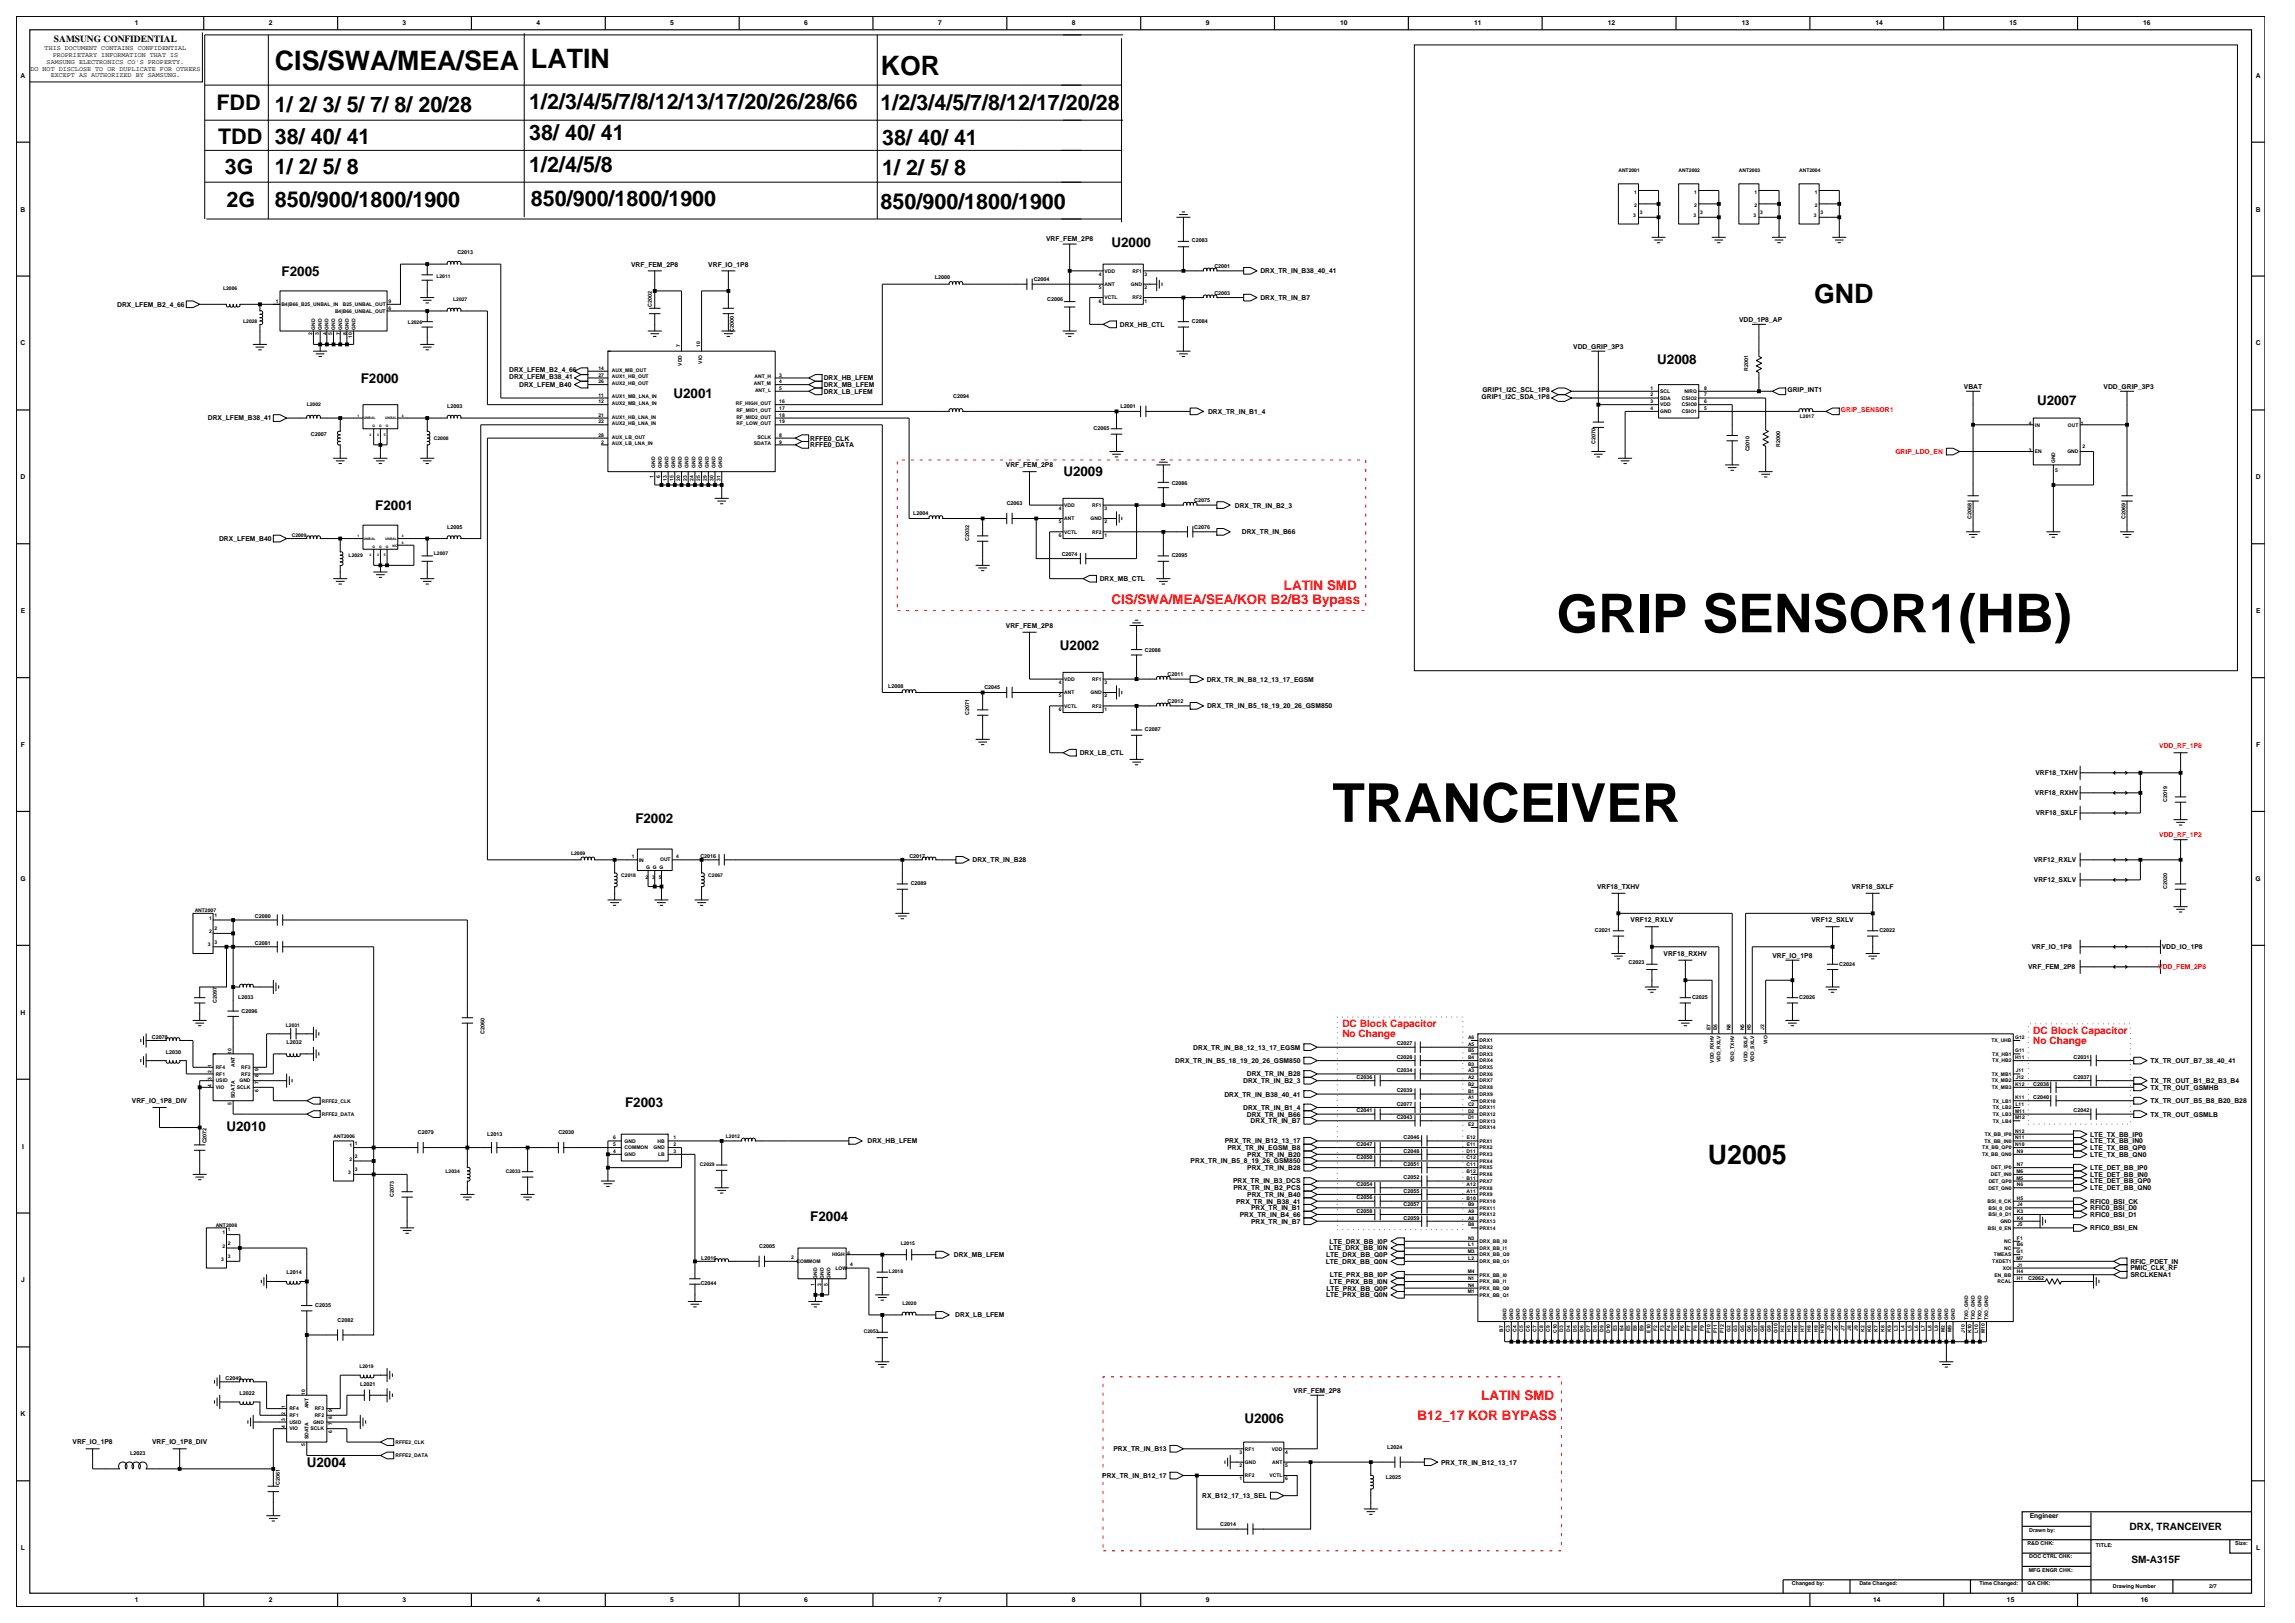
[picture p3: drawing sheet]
<svg xmlns="http://www.w3.org/2000/svg" width="420mm" height="297mm" viewBox="0 0 420 297" stroke-linecap="round" stroke-linejoin="round" font-family="sans-serif">
<defs><g id="words">
<g font-size="9.8">
<text x="284.9" y="115.7">GRIP SENSOR1(HB)</text>
<text x="243.8" y="150.4">TRANCEIVER</text>
</g>
<g font-size="4.9">
<text x="50.3" y="12.8">CIS/SWA/MEA/SEA</text>
<text x="97.2" y="12.5">LATIN</text>
<text x="161.2" y="13.7">KOR</text>
<text x="332" y="55.4">GND</text>
<text x="312.5" y="213">U2005</text>
</g>
<g font-size="3.9">
<text x="39.6" y="20.2">FDD</text>
<text x="50.3" y="20.5">1/ 2/ 3/ 5/ 7/ 8/ 20/28</text>
<text x="96.9" y="19.9">1/2/3/4/5/7/8/12/13/17/20/26/28/66</text>
<text x="161.2" y="20.2">1/2/3/4/5/7/8/12/17/20/28</text>
<text x="39.9" y="26.3">TDD</text>
<text x="50.3" y="26.3">38/ 40/ 41</text>
<text x="96.9" y="25.7">38/ 40/ 41</text>
<text x="161.5" y="26.6">38/ 40/ 41</text>
<text x="41.1" y="31.8">3G</text>
<text x="50.3" y="31.8">1/ 2/ 5/ 8</text>
<text x="96.9" y="31.5">1/2/4/5/8</text>
<text x="161.5" y="32.1">1/ 2/ 5/ 8</text>
<text x="41.5" y="37.9">2G</text>
<text x="50.3" y="37.9">850/900/1800/1900</text>
<text x="97.2" y="37.6">850/900/1800/1900</text>
<text x="161.2" y="38.2">850/900/1800/1900</text>
</g>
<g font-size="2.5">
<text x="203.4" y="45.2">U2000</text>
<text x="51.5" y="50.5">F2005</text>
<text x="66" y="70">F2000</text>
<text x="303.3" y="66.7">U2008</text>
<text x="123.2" y="72.8">U2001</text>
<text x="372.8" y="74">U2007</text>
<text x="194.6" y="87.1">U2009</text>
<text x="68.7" y="93.3">F2001</text>
<text x="194" y="119">U2002</text>
<text x="116.3" y="150.7">F2002</text>
<text x="114.4" y="202.6">F2003</text>
<text x="41.5" y="206.9">U2010</text>
<text x="148.3" y="223.4">F2004</text>
<text x="227.7" y="260.5">U2006</text>
<text x="56.1" y="268.5">U2004</text>
</g>
<g font-size="2.5" fill="#f00">
<text x="203.4" y="110.5">CIS/SWA/MEA/SEA/KOR B2/B3 Bypass</text>
<text x="234.9" y="108">LATIN SMD</text>
<text x="271.1" y="256.2">LATIN SMD</text>
<text x="259.4" y="259.9">B12_17 KOR BYPASS</text>
</g>
<g font-size="1.9" fill="#f00">
<text x="245.7" y="189.8">No Change</text>
<text x="245.7" y="187.9">DC Block Capacitor</text>
<text x="372.1" y="191">No Change</text>
<text x="372.1" y="189.2">DC Block Capacitor</text>
</g>
<g font-size="1.9">
<text x="389.7" y="279.9">DRX, TRANCEIVER</text>
<text x="390" y="286">SM-A315F</text>
</g>
<text font-size="1.7" x="9.9" y="7.7">SAMSUNG CONFIDENTIAL</text>
<g font-size="1.2">
<text x="24.7" y="4.7">1</text>
<text x="49.2" y="4.7">2</text>
<text x="73.7" y="4.7">3</text>
<text x="98.2" y="4.7">4</text>
<text x="122.7" y="4.7">5</text>
<text x="147.2" y="4.7">6</text>
<text x="171.7" y="4.7">7</text>
<text x="196.2" y="4.7">8</text>
<text x="220.7" y="4.7">9</text>
<text x="245.3" y="4.7">10</text>
<text x="269.8" y="4.7">11</text>
<text x="294.3" y="4.7">12</text>
<text x="318.7" y="4.7">13</text>
<text x="343.2" y="4.7">14</text>
<text x="367.7" y="4.7">15</text>
<text x="392.2" y="4.7">16</text>
<text x="8.2" y="9.2">THIS DOCUMENT CONTAINS CONFIDENTIAL</text>
<text x="8.5" y="11.7">SAMSUNG ELECTRONICS CO'S PROPERTY.</text>
<text x="9.6" y="10.5">PROPRIETARY INFORMATION THAT IS</text>
<text x="3.8" y="14.2">A</text>
<text x="5.6" y="12.9">DO NOT DISCLOSE TO OR DUPLICATE FOR OTHERS</text>
<text x="9.3" y="14.1">EXCEPT AS AUTHORIZED BY SAMSUNG.</text>
<text x="412.8" y="14.2">A</text>
<text x="3.8" y="38.7">B</text>
<text x="412.8" y="38.7">B</text>
<text x="191.4" y="44.2">VRF_FEM_2P8</text>
<text x="115.5" y="48.8">VRF_FEM_2P8</text>
<text x="129.6" y="48.8">VRF_IO_1P8</text>
<text x="230.7" y="50">DRX_TR_IN_B38_40_41</text>
<text x="21.4" y="56.1">DRX_LFEM_B2_4_66</text>
<text x="204.9" y="59.8">DRX_HB_CTL</text>
<text x="230.7" y="54.9">DRX_TR_IN_B7</text>
<text x="318.3" y="58.9">VDD_1P8_AP</text>
<text x="3.8" y="63.2">C</text>
<text x="287.9" y="63.8">VDD_GRIP_3P3</text>
<text x="412.8" y="63.2">C</text>
<text x="93.2" y="68.1">DRX_LFEM_B2_4_66</text>
<text x="93.2" y="69.3">DRX_LFEM_B38_41</text>
<text x="95" y="70.8">DRX_LFEM_B40</text>
<text x="150.7" y="69.6">DRX_HB_LFEM</text>
<text x="150.7" y="70.8">DRX_MB_LFEM</text>
<text x="271.3" y="71.7">GRIP1_I2C_SCL_1P8</text>
<text x="327.1" y="71.7">GRIP_INT1</text>
<text x="359.4" y="71.1">VBAT</text>
<text x="385" y="71.1">VDD_GRIP_3P3</text>
<text x="38" y="76.9">DRX_LFEM_B38_41</text>
<text x="150.7" y="72">DRX_LB_LFEM</text>
<text x="221.1" y="75.7">DRX_TR_IN_B1_4</text>
<text x="271.1" y="73">GRIP1_I2C_SDA_1P8</text>
<text x="148.3" y="80.6">RFFE0_CLK</text>
<text x="148.3" y="81.8">RFFE0_DATA</text>
<text x="3.8" y="87.7">D</text>
<text x="184.1" y="85.5">VRF_FEM_2P8</text>
<text x="412.8" y="87.7">D</text>
<text x="226" y="92.9">DRX_TR_IN_B2_3</text>
<text x="40.1" y="99">DRX_LFEM_B40</text>
<text x="227.3" y="97.8">DRX_TR_IN_B66</text>
<text x="201.3" y="106.3">DRX_MB_CTL</text>
<text x="3.8" y="112.2">E</text>
<text x="412.9" y="112.2">E</text>
<text x="184.1" y="114.9">VRF_FEM_2P8</text>
<text x="220.8" y="124.7">DRX_TR_IN_B8_12_13_17_EGSM</text>
<text x="220.9" y="129.6">DRX_TR_IN_B5_18_19_20_26_GSM850</text>
<text x="3.8" y="136.7">F</text>
<text x="412.9" y="136.7">F</text>
<text x="197.6" y="138.2">DRX_LB_CTL</text>
<text x="372.5" y="141.9">VRF18_TXHV</text>
<text x="372.4" y="145.5">VRF18_RXHV</text>
<text x="372.6" y="149.2">VRF18_SXLF</text>
<text x="3.7" y="161.2">G</text>
<text x="178" y="157.8">DRX_TR_IN_B28</text>
<text x="372.2" y="157.8">VRF12_RXLV</text>
<text x="372.2" y="161.5">VRF12_SXLV</text>
<text x="412.8" y="161.2">G</text>
<text x="292.3" y="162.7">VRF18_TXHV</text>
<text x="338.9" y="162.7">VRF18_SXLF</text>
<text x="298.4" y="168.8">VRF12_RXLV</text>
<text x="331.5" y="168.8">VRF12_SXLV</text>
<text x="371.8" y="173.7">VRF_IO_1P8</text>
<text x="395.6" y="173.7">VDD_IO_1P8</text>
<text x="304.5" y="174.9">VRF18_RXHV</text>
<text x="324.4" y="175.2">VRF_IO_1P8</text>
<text x="371.2" y="177.4">VRF_FEM_2P8</text>
<text x="3.8" y="185.7">H</text>
<text x="215.1" y="194.5">DRX_TR_IN_B5_18_19_20_26_GSM850</text>
<text x="218.4" y="192.1">DRX_TR_IN_B8_12_13_17_EGSM</text>
<text x="228.2" y="197">DRX_TR_IN_B28</text>
<text x="393.5" y="194.5">TX_TR_OUT_B7_38_40_41</text>
<text x="24.1" y="201.9">VRF_IO_1P8_DIV</text>
<text x="224.1" y="200.6">DRX_TR_IN_B38_40_41</text>
<text x="227.5" y="198.2">DRX_TR_IN_B2_3</text>
<text x="227.5" y="203.1">DRX_TR_IN_B1_4</text>
<text x="393.5" y="198.2">TX_TR_OUT_B1_B2_B3_B4</text>
<text x="393.5" y="201.9">TX_TR_OUT_B5_B8_B20_B28</text>
<text x="393.5" y="199.4">TX_TR_OUT_GSMHB</text>
<text x="158.8" y="209.2">DRX_HB_LFEM</text>
<text x="224.1" y="209.2">PRX_TR_IN_B12_13_17</text>
<text x="228.2" y="204.3">DRX_TR_IN_B66</text>
<text x="228.9" y="205.5">DRX_TR_IN_B7</text>
<text x="382.5" y="208">LTE_TX_BB_IP0</text>
<text x="382.5" y="209.2">LTE_TX_BB_IN0</text>
<text x="393.5" y="204.3">TX_TR_OUT_GSMLB</text>
<text x="4" y="210.2">I</text>
<text x="217.9" y="212.9">PRX_TR_IN_B5_8_19_26_GSM850</text>
<text x="224.6" y="210.4">PRX_TR_IN_EGSM_B8</text>
<text x="228.3" y="211.7">PRX_TR_IN_B20</text>
<text x="228.3" y="214.1">PRX_TR_IN_B28</text>
<text x="382.5" y="214.1">LTE_DET_BB_IP0</text>
<text x="382.5" y="215.3">LTE_DET_BB_IN0</text>
<text x="382.5" y="210.4">LTE_TX_BB_QP0</text>
<text x="382.5" y="211.7">LTE_TX_BB_QN0</text>
<text x="225.7" y="216.6">PRX_TR_IN_B3_DCS</text>
<text x="225.7" y="217.8">PRX_TR_IN_B2_PCS</text>
<text x="226.2" y="220.2">PRX_TR_IN_B38_41</text>
<text x="228.3" y="219">PRX_TR_IN_B40</text>
<text x="228.9" y="221.5">PRX_TR_IN_B1</text>
<text x="382.5" y="216.6">LTE_DET_BB_QP0</text>
<text x="382.5" y="217.8">LTE_DET_BB_QN0</text>
<text x="382.5" y="220.2">RFIC0_BSI_CK</text>
<text x="382.5" y="221.5">RFIC0_BSI_D0</text>
<text x="226.9" y="222.7">PRX_TR_IN_B4_66</text>
<text x="228.9" y="223.9">PRX_TR_IN_B7</text>
<text x="243.3" y="227.6">LTE_DRX_BB_I0P</text>
<text x="382.5" y="222.7">RFIC0_BSI_D1</text>
<text x="382.5" y="225.1">RFIC0_BSI_EN</text>
<text x="174.6" y="230">DRX_MB_LFEM</text>
<text x="242.6" y="231.2">LTE_DRX_BB_Q0N</text>
<text x="242.7" y="230">LTE_DRX_BB_Q0P</text>
<text x="243.2" y="228.8">LTE_DRX_BB_I0N</text>
<text x="243.4" y="233.7">LTE_PRX_BB_I0P</text>
<text x="389.9" y="231.2">RFIC_PDET_IN</text>
<text x="389.9" y="232.5">PMIC_CLK_RF</text>
<text x="389.9" y="233.7">SRCLKENA1</text>
<text x="3.9" y="234.7">J</text>
<text x="242.7" y="237.4">LTE_PRX_BB_Q0N</text>
<text x="242.7" y="236.2">LTE_PRX_BB_Q0P</text>
<text x="243.3" y="234.9">LTE_PRX_BB_I0N</text>
<text x="174.8" y="241.1">DRX_LB_LFEM</text>
<text x="236.7" y="254.8">VRF_FEM_2P8</text>
<text x="3.8" y="259.2">K</text>
<text x="13.3" y="264.3">VRF_IO_1P8</text>
<text x="27.8" y="264.3">VRF_IO_1P8_DIV</text>
<text x="203.8" y="265.6">PRX_TR_IN_B13</text>
<text x="263.7" y="268">PRX_TR_IN_B12_13_17</text>
<text x="201.7" y="270.4">PRX_TR_IN_B12_17</text>
<text x="220" y="274.1">RX_B12_17_13_SEL</text>
<text x="371.4" y="277.8">Engineer</text>
<text x="3.8" y="283.7">L</text>
<text x="412.9" y="283.7">L</text>
<text x="24.7" y="293.2">1</text>
<text x="49.2" y="293.2">2</text>
<text x="73.7" y="293.2">3</text>
<text x="98.2" y="293.2">4</text>
<text x="122.7" y="293.2">5</text>
<text x="147.2" y="293.2">6</text>
<text x="171.7" y="293.2">7</text>
<text x="196.2" y="293.2">8</text>
<text x="220.7" y="293.2">9</text>
<text x="342.8" y="293.2">14</text>
<text x="367.3" y="293.2">15</text>
<text x="391.8" y="293.2">16</text>
</g>
<g font-size="1.2" fill="#f00">
<text x="336.9" y="75.4">GRIP_SENSOR1</text>
<text x="346.9" y="83.1">GRIP_LDO_EN</text>
<text x="395.2" y="137">VDD_RF_1P8</text>
<text x="395.2" y="153.2">VDD_RF_1P2</text>
<text x="395" y="177.4">VDD_FEM_2P8</text>
</g>
<g font-size="1">
<text x="83.7" y="46.5">C2013</text>
<text x="218.1" y="44.4">C2083</text>
<text x="171.1" y="51.1">L2000</text>
<text x="189.2" y="51.5">C2004</text>
<text x="222.2" y="49">C2001</text>
<text x="222.2" y="53.9">C2003</text>
<text x="119.3" y="56.1" transform="rotate(-90 119.3 56.1)">C2002</text>
<text x="191.6" y="55.2">C2006</text>
<text x="218.1" y="59.1">C2084</text>
<text x="134.3" y="60.7" transform="rotate(-90 134.3 60.7)">C2000</text>
<text x="319.9" y="67.9" transform="rotate(-90 319.9 67.9)">R2001</text>
<text x="81.9" y="74.7">L2003</text>
<text x="174.4" y="72.8">C2094</text>
<text x="205.1" y="74.7">L2001</text>
<text x="56.9" y="79.9">C2007</text>
<text x="200.1" y="78.7">C2065</text>
<text x="292" y="81.2" transform="rotate(-90 292 81.2)">C2070</text>
<text x="320.2" y="82.6" transform="rotate(-90 320.2 82.6)">C2010</text>
<text x="325.8" y="81.9" transform="rotate(-90 325.8 81.9)">R2000</text>
<text x="214.4" y="88.7">C2086</text>
<text x="167.1" y="94.3">L2004</text>
<text x="184.2" y="92.4">C2063</text>
<text x="218.6" y="91.9">C2075</text>
<text x="360.8" y="94.9" transform="rotate(-90 360.8 94.9)">C2068</text>
<text x="389" y="94.9" transform="rotate(-90 389 94.9)">C2069</text>
<text x="81.9" y="96.7">L2005</text>
<text x="177.4" y="99" transform="rotate(-90 177.4 99)">C2032</text>
<text x="194.3" y="101.7">C2074</text>
<text x="214.4" y="101.9">C2095</text>
<text x="218.6" y="96.8">C2076</text>
<text x="209.5" y="119.4">C2088</text>
<text x="162.5" y="125.8">L2008</text>
<text x="213.7" y="123.7">C2011</text>
<text x="177.4" y="130.9" transform="rotate(-90 177.4 130.9)">C2071</text>
<text x="180.1" y="126.1">C2045</text>
<text x="213.7" y="128.6">C2012</text>
<text x="209.5" y="133.8">C2087</text>
<text x="396.6" y="146.8" transform="rotate(-90 396.6 146.8)">C2019</text>
<text x="128.2" y="157.1">C2016</text>
<text x="166.4" y="157.1">C2017</text>
<text x="166.7" y="161.9">C2089</text>
<text x="396.6" y="162.7" transform="rotate(-90 396.6 162.7)">C2020</text>
<text x="46.7" y="172.9">C2081</text>
<text x="46.7" y="168">C2080</text>
<text x="291.9" y="170.6">C2021</text>
<text x="343.9" y="170.6">C2022</text>
<text x="298" y="176.4">C2023</text>
<text x="336.6" y="176.7">C2024</text>
<text x="39.7" y="183.5" transform="rotate(-90 39.7 183.5)">C2097</text>
<text x="43.6" y="182.7">L2033</text>
<text x="44.2" y="185.3">C2096</text>
<text x="309.7" y="182.8">C2025</text>
<text x="329.2" y="182.8">C2026</text>
<text x="27.8" y="190.1">C2078</text>
<text x="52.5" y="191.1">L2032</text>
<text x="88.7" y="189.1" transform="rotate(-90 88.7 189.1)">C2060</text>
<text x="255.6" y="191.3">C2027</text>
<text x="30.4" y="192.8">L2030</text>
<text x="248.3" y="197.4">C2036</text>
<text x="255.6" y="196.2">C2034</text>
<text x="255.6" y="193.8">C2028</text>
<text x="379.5" y="193.8">C2031</text>
<text x="379.5" y="197.4">C2037</text>
<text x="248.3" y="203.6">C2041</text>
<text x="255.6" y="199.9">C2039</text>
<text x="255.6" y="202.3">C2077</text>
<text x="372.1" y="201.1">C2040</text>
<text x="372.1" y="198.7">C2038</text>
<text x="379.5" y="203.6">C2042</text>
<text x="37.8" y="209.2" transform="rotate(-90 37.8 209.2)">C2072</text>
<text x="76.5" y="207.5">C2079</text>
<text x="89.2" y="207.9">L2013</text>
<text x="102.2" y="207.5">C2030</text>
<text x="248.3" y="209.7">C2047</text>
<text x="255.6" y="204.8">C2043</text>
<text x="256.8" y="208.5">C2046</text>
<text x="248.3" y="212.1">C2050</text>
<text x="256.8" y="210.9">C2048</text>
<text x="256.8" y="215.8">C2052</text>
<text x="256.8" y="213.4">C2051</text>
<text x="72.1" y="219.1" transform="rotate(-90 72.1 219.1)">C2073</text>
<text x="248.3" y="221.9">C2058</text>
<text x="248.3" y="219.5">C2056</text>
<text x="248.3" y="217">C2054</text>
<text x="256.8" y="218.3">C2055</text>
<text x="256.8" y="220.7">C2057</text>
<text x="256.8" y="223.2">C2059</text>
<text x="52.4" y="233">L2014</text>
<text x="128.3" y="230.5">L2016</text>
<text x="138.9" y="228.4">C2005</text>
<text x="57.7" y="239.2">C2035</text>
<text x="128.2" y="235.1">C2044</text>
<text x="371.2" y="234.2">C2062</text>
<text x="61.8" y="241.8">C2082</text>
<text x="41.3" y="252.6">C2049</text>
<text x="43.9" y="255.3">L2022</text>
<text x="65.9" y="253.6">L2021</text>
<text x="23.8" y="266.2">L2023</text>
<text x="253.9" y="265.1">L2024</text>
<text x="51.2" y="271.7" transform="rotate(-90 51.2 271.7)">C2061</text>
<text x="253.6" y="270.7">L2025</text>
<text x="223.3" y="279.2">C2014</text>
<text x="371.4" y="280.2">Drawn by:</text>
<text x="371" y="282.7">R&amp;D CHK:</text>
<text x="371.3" y="287.6">MFG ENGR CHK:</text>
<text x="371.4" y="285.2">DOC CTRL CHK:</text>
<text x="383.6" y="283">TITLE:</text>
<text x="409.1" y="282.7">Size:</text>
<text x="327.9" y="290.1">Changed by:</text>
<text x="340.3" y="290.1">Date Changed:</text>
<text x="362.2" y="290.1">Time Changed:</text>
<text x="371.1" y="290.1">QA CHK:</text>
<text x="386.7" y="290.6">Drawing Number</text>
<text x="404.3" y="290.6">2/7</text>
</g>
<g font-size=".9">
<text x="296.2" y="31.5">ANT2001</text>
<text x="299" y="35.5">1</text>
<text x="307.2" y="31.5">ANT2002</text>
<text x="310.1" y="35.5">1</text>
<text x="318.2" y="31.5">ANT2003</text>
<text x="321.1" y="35.5">1</text>
<text x="329.2" y="31.5">ANT2004</text>
<text x="332.1" y="35.5">1</text>
<text x="298.9" y="39.7">3</text>
<text x="299" y="38">2</text>
<text x="300.1" y="39.2">3</text>
<text x="309.9" y="39.7">3</text>
<text x="310.1" y="38">2</text>
<text x="311.1" y="39.2">3</text>
<text x="320.9" y="39.7">3</text>
<text x="321.1" y="38">2</text>
<text x="322.1" y="39.2">3</text>
<text x="331.9" y="39.7">3</text>
<text x="332.1" y="38">2</text>
<text x="333.2" y="39.2">3</text>
<text x="40.8" y="53">L2006</text>
<text x="79.9" y="50.8">L2011</text>
<text x="201.1" y="50.5">4</text>
<text x="201.1" y="52.9">5</text>
<text x="202.1" y="49.9">VDD</text>
<text x="202.1" y="52.3">ANT</text>
<text x="206.9" y="52.3">GND</text>
<text x="207.3" y="49.9">RF1</text>
<text x="209.5" y="52.9">2</text>
<text x="209.5" y="50.5">3</text>
<text x="44.5" y="59.1">L2028</text>
<text x="50.5" y="55.4">1</text>
<text x="51.5" y="56">B4|B66_B25_UNBAL_IN</text>
<text x="61.3" y="57.2">B4|B66_UNBAL_OUT</text>
<text x="62.7" y="56">B25_UNBAL_OUT</text>
<text x="71.1" y="56.7">6</text>
<text x="71.1" y="55.4">9</text>
<text x="74.7" y="59.4">L2026</text>
<text x="82.9" y="55.1">L2027</text>
<text x="201.1" y="55.4">6</text>
<text x="202.1" y="54.8">VCTL</text>
<text x="207.3" y="54.8">RF2</text>
<text x="209.5" y="55.4">1</text>
<text x="57.1" y="61.3" transform="rotate(-90 57.1 61.3)">2</text>
<text x="57.7" y="60.3" transform="rotate(-90 57.7 60.3)">GND</text>
<text x="58.3" y="61.3" transform="rotate(-90 58.3 61.3)">3</text>
<text x="58.9" y="60.3" transform="rotate(-90 58.9 60.3)">GND</text>
<text x="59.8" y="61.3" transform="rotate(-90 59.8 61.3)">4</text>
<text x="60.1" y="60.3" transform="rotate(-90 60.1 60.3)">GND</text>
<text x="60.8" y="61.3" transform="rotate(-90 60.8 61.3)">5</text>
<text x="61.4" y="60.3" transform="rotate(-90 61.4 60.3)">GND</text>
<text x="62.3" y="61.3" transform="rotate(-90 62.3 61.3)">7</text>
<text x="62.6" y="60.3" transform="rotate(-90 62.6 60.3)">GND</text>
<text x="63.5" y="61.3" transform="rotate(-90 63.5 61.3)">8</text>
<text x="63.8" y="60.3" transform="rotate(-90 63.8 60.3)">GND</text>
<text x="64.5" y="61.8" transform="rotate(-90 64.5 61.8)">10</text>
<text x="65" y="60.3" transform="rotate(-90 65 60.3)">GND</text>
<text x="124.5" y="63.5" transform="rotate(-90 124.5 63.5)">7</text>
<text x="128.1" y="63.5" transform="rotate(-90 128.1 63.5)">10</text>
<text x="109.5" y="68.9">27</text>
<text x="109.5" y="70.1">26</text>
<text x="109.5" y="67.7">14</text>
<text x="112" y="69.2">AUX1_HB_OUT</text>
<text x="112" y="70.5">AUX2_HB_OUT</text>
<text x="112" y="68">AUX_MB_OUT</text>
<text x="124.8" y="66.9" transform="rotate(-90 124.8 66.9)">VDD</text>
<text x="128.5" y="66.6" transform="rotate(-90 128.5 66.6)">VIO</text>
<text x="138" y="70.5">ANT_M</text>
<text x="138.1" y="69.2">ANT_H</text>
<text x="138.2" y="71.7">ANT_L</text>
<text x="142.6" y="68.9">3</text>
<text x="142.6" y="70.1">4</text>
<text x="142.6" y="71.3">5</text>
<text x="302.1" y="71.3">1</text>
<text x="303.8" y="71.9">SCL</text>
<text x="308.3" y="71.9">NIRQ</text>
<text x="311.8" y="71.3">8</text>
<text x="56.1" y="74.4">L2002</text>
<text x="109.5" y="76.3">21</text>
<text x="109.5" y="77.5">22</text>
<text x="109.5" y="73.8">12</text>
<text x="109.5" y="72.6">11</text>
<text x="112" y="76.6">AUX1_HB_LNA_IN</text>
<text x="112" y="77.8">AUX2_HB_LNA_IN</text>
<text x="112" y="72.9">AUX1_MB_LNA_IN</text>
<text x="112" y="74.1">AUX2_MB_LNA_IN</text>
<text x="134.7" y="74.1">RF_HIGH_OUT</text>
<text x="134.8" y="75.4">RF_MID1_OUT</text>
<text x="134.8" y="76.6">RF_MID2_OUT</text>
<text x="134.8" y="77.8">RF_LOW_OUT</text>
<text x="142.6" y="73.8">16</text>
<text x="142.6" y="75">17</text>
<text x="142.6" y="76.3">18</text>
<text x="142.6" y="77.5">19</text>
<text x="302.1" y="72.5">2</text>
<text x="302.1" y="73.8">3</text>
<text x="302.1" y="75">4</text>
<text x="303.8" y="73.2">SDA</text>
<text x="303.8" y="74.4">VDD</text>
<text x="303.8" y="75.6">GND</text>
<text x="307.8" y="74.4">CSIO0</text>
<text x="307.8" y="73.2">CSIO2</text>
<text x="307.8" y="75.6">CSIO1</text>
<text x="311.8" y="75">5</text>
<text x="311.8" y="73.8">6</text>
<text x="311.8" y="72.5">7</text>
<text x="329.4" y="76.5">L2017</text>
<text x="371.3" y="77.7">4</text>
<text x="380.8" y="77.7">1</text>
<text x="79.4" y="80.5">C2008</text>
<text x="109.5" y="79.9">28</text>
<text x="110" y="81.2">2</text>
<text x="112" y="80.3">AUX_LB_OUT</text>
<text x="112" y="81.5">AUX_LB_LNA_IN</text>
<text x="138" y="81.5">SDATA</text>
<text x="138.6" y="80.3">SCLK</text>
<text x="142.6" y="79.9">8</text>
<text x="142.6" y="81.2">9</text>
<text x="371.3" y="82.6">3</text>
<text x="372.4" y="78.1">IN</text>
<text x="372.4" y="83">EN</text>
<text x="378.3" y="83">GND</text>
<text x="378.4" y="78.1">OUT</text>
<text x="381.1" y="82">2</text>
<text x="119.6" y="87.5" transform="rotate(-90 119.6 87.5)">1</text>
<text x="119.9" y="85.6" transform="rotate(-90 119.9 85.6)">GND</text>
<text x="120.8" y="87.5" transform="rotate(-90 120.8 87.5)">6</text>
<text x="121.1" y="85.6" transform="rotate(-90 121.1 85.6)">GND</text>
<text x="122" y="88" transform="rotate(-90 122 88)">13</text>
<text x="122.4" y="85.6" transform="rotate(-90 122.4 85.6)">GND</text>
<text x="123.3" y="88" transform="rotate(-90 123.3 88)">15</text>
<text x="123.6" y="85.6" transform="rotate(-90 123.6 85.6)">GND</text>
<text x="124.5" y="88" transform="rotate(-90 124.5 88)">20</text>
<text x="124.8" y="85.6" transform="rotate(-90 124.8 85.6)">GND</text>
<text x="125.7" y="88" transform="rotate(-90 125.7 88)">23</text>
<text x="126" y="85.6" transform="rotate(-90 126 85.6)">GND</text>
<text x="126.9" y="88" transform="rotate(-90 126.9 88)">24</text>
<text x="127.3" y="85.6" transform="rotate(-90 127.3 85.6)">GND</text>
<text x="128.1" y="88" transform="rotate(-90 128.1 88)">25</text>
<text x="128.5" y="85.6" transform="rotate(-90 128.5 85.6)">GND</text>
<text x="129.4" y="88" transform="rotate(-90 129.4 88)">29</text>
<text x="129.7" y="85.6" transform="rotate(-90 129.7 85.6)">GND</text>
<text x="130.6" y="88" transform="rotate(-90 130.6 88)">30</text>
<text x="130.9" y="85.6" transform="rotate(-90 130.9 85.6)">GND</text>
<text x="131.8" y="88" transform="rotate(-90 131.8 88)">31</text>
<text x="132.2" y="85.6" transform="rotate(-90 132.2 85.6)">GND</text>
<text x="376.1" y="86.3">5</text>
<text x="376.1" y="84.8" transform="rotate(-90 376.1 84.8)">GND</text>
<text x="193.8" y="95.8">5</text>
<text x="193.8" y="93.3">4</text>
<text x="194.8" y="95.2">ANT</text>
<text x="194.8" y="92.8">VDD</text>
<text x="199.6" y="95.2">GND</text>
<text x="199.9" y="92.8">RF1</text>
<text x="202.1" y="95.8">2</text>
<text x="202.1" y="93.3">3</text>
<text x="53.4" y="98.2">C2009</text>
<text x="63.8" y="101.9">L2029</text>
<text x="79.4" y="101.6">L2007</text>
<text x="193.8" y="98.2">6</text>
<text x="194.8" y="97.6">VCTL</text>
<text x="199.9" y="97.6">RF2</text>
<text x="202.1" y="98.2">1</text>
<text x="193.8" y="125.2">4</text>
<text x="194.8" y="124.6">VDD</text>
<text x="199.9" y="124.6">RF1</text>
<text x="202.1" y="125.2">3</text>
<text x="193.8" y="130.1">6</text>
<text x="193.8" y="127.6">5</text>
<text x="194.8" y="129.5">VCTL</text>
<text x="194.8" y="127">ANT</text>
<text x="199.6" y="127">GND</text>
<text x="199.9" y="129.5">RF2</text>
<text x="202.1" y="127.6">2</text>
<text x="202.1" y="130.1">1</text>
<text x="104.5" y="156.5">L2009</text>
<text x="113.7" y="160.4">C2018</text>
<text x="115.7" y="157.1">1</text>
<text x="116.9" y="157.8">IN</text>
<text x="118.1" y="160.8">2</text>
<text x="118.2" y="159">G G G</text>
<text x="119.3" y="160.8">3</text>
<text x="120.6" y="160.8">5</text>
<text x="120.8" y="157.6">OUT</text>
<text x="123.7" y="157.1">4</text>
<text x="129.6" y="160.4">C2067</text>
<text x="35.6" y="166.8">ANT2007</text>
<text x="39.2" y="167.8">1</text>
<text x="38" y="173.2">3</text>
<text x="38.3" y="168.3">1</text>
<text x="38.3" y="170.7">2</text>
<text x="39.2" y="172.7">3</text>
<text x="39.2" y="170.2">2</text>
<text x="52.3" y="187.9">L2031</text>
<text x="268.7" y="191.3">A5</text>
<text x="268.7" y="190.1">A6</text>
<text x="270.8" y="192">DRX2</text>
<text x="270.8" y="190.7">DRX1</text>
<text x="313" y="188.5" transform="rotate(-90 313 188.5)">E7</text>
<text x="314.3" y="188.5" transform="rotate(-90 314.3 188.5)">E6</text>
<text x="316.7" y="188.5" transform="rotate(-90 316.7 188.5)">N8</text>
<text x="319.2" y="188.5" transform="rotate(-90 319.2 188.5)">N5</text>
<text x="320.4" y="188.5" transform="rotate(-90 320.4 188.5)">K5</text>
<text x="322.8" y="188.5" transform="rotate(-90 322.8 188.5)">J2</text>
<text x="323.5" y="191.1" transform="rotate(-90 323.5 191.1)">VIO</text>
<text x="364.5" y="190.7">TX_UHB</text>
<text x="368.8" y="190.1">G12</text>
<text x="38.7" y="197.6" transform="rotate(-90 38.7 197.6)">3</text>
<text x="38.7" y="196.4" transform="rotate(-90 38.7 196.4)">2</text>
<text x="38.7" y="195.2" transform="rotate(-90 38.7 195.2)">1</text>
<text x="39.5" y="196.8">RF1</text>
<text x="39.5" y="195.6">RF4</text>
<text x="42.4" y="192.8" transform="rotate(-90 42.4 192.8)">10</text>
<text x="43" y="195.2" transform="rotate(-90 43 195.2)">ANT</text>
<text x="44.1" y="195.6">RF3</text>
<text x="44.1" y="196.8">RF2</text>
<text x="47.3" y="197.1" transform="rotate(-90 47.3 197.1)">8</text>
<text x="47.3" y="195.9" transform="rotate(-90 47.3 195.9)">9</text>
<text x="268.7" y="193.8">B4</text>
<text x="268.7" y="192.6">B5</text>
<text x="268.7" y="195">B3</text>
<text x="268.7" y="197.5">A2</text>
<text x="268.7" y="196.2">A3</text>
<text x="270.8" y="194.4">DRX4</text>
<text x="270.8" y="193.2">DRX3</text>
<text x="270.8" y="195.6">DRX5</text>
<text x="270.8" y="196.8">DRX6</text>
<text x="313.6" y="194.5" transform="rotate(-90 313.6 194.5)">VDD_RXHV</text>
<text x="314.9" y="194.4" transform="rotate(-90 314.9 194.4)">VDD_RXLV</text>
<text x="317.3" y="194.4" transform="rotate(-90 317.3 194.4)">VDD_TXHV</text>
<text x="319.8" y="194.3" transform="rotate(-90 319.8 194.3)">VDD_SXLF</text>
<text x="321" y="194.3" transform="rotate(-90 321 194.3)">VDD_SXLV</text>
<text x="364.5" y="196.8">TX_MB1</text>
<text x="364.6" y="194.4">TX_HB2</text>
<text x="364.6" y="193.2">TX_HB1</text>
<text x="368.8" y="192.6">G11</text>
<text x="368.8" y="193.8">H11</text>
<text x="368.9" y="196.2">J11</text>
<text x="368.9" y="197.5">J12</text>
<text x="38.7" y="198.9" transform="rotate(-90 38.7 198.9)">4</text>
<text x="39.5" y="198.1">USID</text>
<text x="39.5" y="199.3">VIO</text>
<text x="42.4" y="202.2" transform="rotate(-90 42.4 202.2)">5</text>
<text x="43" y="200.9" transform="rotate(-90 43 200.9)">SDATA</text>
<text x="43.4" y="199.3">SCLK</text>
<text x="43.8" y="198.1">GND</text>
<text x="47.3" y="199.8" transform="rotate(-90 47.3 199.8)">6</text>
<text x="47.3" y="198.4" transform="rotate(-90 47.3 198.4)">7</text>
<text x="58.9" y="201.7">RFFE2_CLK</text>
<text x="268.7" y="203.6">D2</text>
<text x="268.7" y="202.4">C2</text>
<text x="268.7" y="199.9">B1</text>
<text x="268.7" y="198.7">B2</text>
<text x="268.7" y="201.1">A1</text>
<text x="270.8" y="203">DRX11</text>
<text x="270.8" y="200.5">DRX9</text>
<text x="270.8" y="199.3">DRX8</text>
<text x="270.8" y="201.7">DRX10</text>
<text x="270.8" y="198.1">DRX7</text>
<text x="364.5" y="199.3">TX_MB3</text>
<text x="364.5" y="198.1">TX_MB2</text>
<text x="364.7" y="203">TX_LB2</text>
<text x="364.7" y="201.7">TX_LB1</text>
<text x="368.8" y="203.6">M11</text>
<text x="368.8" y="201.1">K11</text>
<text x="368.8" y="198.7">K12</text>
<text x="368.9" y="202.4">L11</text>
<text x="58.9" y="204.2">RFFE2_DATA</text>
<text x="61" y="208.2">ANT2006</text>
<text x="64" y="209.9">1</text>
<text x="65" y="209.4">1</text>
<text x="112.2" y="209.7">5</text>
<text x="112.2" y="208.5">6</text>
<text x="114.3" y="209.1">GND</text>
<text x="120.3" y="209.1">HB</text>
<text x="123.2" y="208.5">1</text>
<text x="123.2" y="209.7">2</text>
<text x="132.8" y="208.2">L2012</text>
<text x="268.4" y="209.7">E11</text>
<text x="268.4" y="208.5">E12</text>
<text x="268.7" y="204.8">D1</text>
<text x="268.7" y="206">E2</text>
<text x="270.8" y="209.1">PRX1</text>
<text x="270.8" y="206.7">DRX14</text>
<text x="270.8" y="205.4">DRX13</text>
<text x="270.8" y="204.2">DRX12</text>
<text x="363.2" y="209.1">TX_BB_IN0</text>
<text x="363.2" y="207.9">TX_BB_IP0</text>
<text x="364.7" y="204.2">TX_LB3</text>
<text x="364.7" y="205.4">TX_LB4</text>
<text x="368.8" y="204.8">M12</text>
<text x="368.8" y="208.5">N11</text>
<text x="368.8" y="207.3">N12</text>
<text x="368.8" y="209.7">N10</text>
<text x="63.7" y="214.8">3</text>
<text x="64" y="212.4">2</text>
<text x="65" y="211.9">2</text>
<text x="65" y="214.3">3</text>
<text x="81.5" y="214.6">L2034</text>
<text x="92.6" y="214.6">C2033</text>
<text x="112.2" y="210.9">4</text>
<text x="114.3" y="211.6">GND</text>
<text x="114.3" y="210.3">COMMON</text>
<text x="119.6" y="210.3">GND</text>
<text x="120.4" y="211.6">LB</text>
<text x="123.2" y="210.9">3</text>
<text x="128.1" y="213.4">C2029</text>
<text x="268.4" y="210.9">D11</text>
<text x="268.4" y="212.2">C12</text>
<text x="268.4" y="213.4">C11</text>
<text x="268.4" y="215.8">B11</text>
<text x="268.4" y="214.6">B12</text>
<text x="270.8" y="210.3">PRX2</text>
<text x="270.8" y="211.6">PRX3</text>
<text x="270.8" y="212.8">PRX4</text>
<text x="270.8" y="214">PRX5</text>
<text x="270.8" y="215.2">PRX6</text>
<text x="362.7" y="211.6">TX_BB_QN0</text>
<text x="362.8" y="210.3">TX_BB_QP0</text>
<text x="364.4" y="215.2">DET_IN0</text>
<text x="364.4" y="214">DET_IP0</text>
<text x="369" y="215.8">M5</text>
<text x="369" y="214.6">M6</text>
<text x="369.1" y="210.9">N9</text>
<text x="369.1" y="213.4">N7</text>
<text x="268.4" y="219.5">B10</text>
<text x="268.4" y="218.3">A11</text>
<text x="268.4" y="217.1">A12</text>
<text x="268.7" y="220.7">B9</text>
<text x="268.7" y="222">A9</text>
<text x="270.8" y="221.3">PRX11</text>
<text x="270.8" y="220.1">PRX10</text>
<text x="270.8" y="216.4">PRX7</text>
<text x="270.8" y="218.9">PRX9</text>
<text x="270.8" y="217.7">PRX8</text>
<text x="363.7" y="220.1">BSI_0_CK</text>
<text x="363.9" y="221.3">BSI_0_D0</text>
<text x="363.9" y="217.7">DET_QN0</text>
<text x="363.9" y="216.4">DET_QP0</text>
<text x="369.1" y="217.1">N6</text>
<text x="369.1" y="222">K3</text>
<text x="369.1" y="219.5">H5</text>
<text x="369.1" y="220.7">J4</text>
<text x="39.5" y="224.4">ANT2008</text>
<text x="40.7" y="225.8">1</text>
<text x="41.7" y="225.3">1</text>
<text x="41.7" y="227.8">2</text>
<text x="164.8" y="227.8">L2015</text>
<text x="268.7" y="226.8">N3</text>
<text x="268.7" y="224.4">B8</text>
<text x="268.7" y="223.2">A8</text>
<text x="270.8" y="227.5">DRX_BB_I0</text>
<text x="270.8" y="225">PRX14</text>
<text x="270.8" y="223.8">PRX13</text>
<text x="270.8" y="222.6">PRX12</text>
<text x="363.8" y="225">BSI_0_EN</text>
<text x="363.9" y="222.6">BSI_0_D1</text>
<text x="366.1" y="223.8">GND</text>
<text x="366.8" y="227.5">NC</text>
<text x="369.1" y="223.2">K4</text>
<text x="369.1" y="226.8">F1</text>
<text x="369.1" y="224.4">J5</text>
<text x="40.5" y="230.7">3</text>
<text x="40.7" y="228.3">2</text>
<text x="41.7" y="230.2">3</text>
<text x="144.8" y="230.4">2</text>
<text x="145.8" y="231.1">COMMOM</text>
<text x="149.6" y="234" transform="rotate(-90 149.6 234)">GND</text>
<text x="150.8" y="234" transform="rotate(-90 150.8 234)">GND</text>
<text x="152" y="234" transform="rotate(-90 152 234)">GND</text>
<text x="152.3" y="229.9">HIGH</text>
<text x="152.9" y="232.4">LOW</text>
<text x="155.1" y="229.6">6</text>
<text x="155.6" y="231.6">4</text>
<text x="162.7" y="233">L2018</text>
<text x="268.6" y="229.3">M3</text>
<text x="268.6" y="233">M4</text>
<text x="268.7" y="228.1">L1</text>
<text x="268.7" y="230.5">L2</text>
<text x="270.8" y="229.9">DRX_BB_Q0</text>
<text x="270.8" y="233.6">PRX_BB_I0</text>
<text x="270.8" y="228.7">DRX_BB_I1</text>
<text x="270.8" y="231.1">DRX_BB_Q1</text>
<text x="364.6" y="231.1">TXDET1</text>
<text x="364.9" y="229.9">TMEAS</text>
<text x="365" y="233.6">EN_BB</text>
<text x="366.5" y="232.4">XOI</text>
<text x="366.8" y="228.7">NC</text>
<text x="369" y="230.5">M7</text>
<text x="369" y="229.3">G1</text>
<text x="369.1" y="233">H4</text>
<text x="369.1" y="228.1">B6</text>
<text x="369.1" y="231.8">J1</text>
<text x="149.1" y="235.2" transform="rotate(-90 149.1 235.2)">1</text>
<text x="150.3" y="235.2" transform="rotate(-90 150.3 235.2)">3</text>
<text x="151.5" y="235.2" transform="rotate(-90 151.5 235.2)">5</text>
<text x="165.1" y="238.8">L2020</text>
<text x="268.6" y="236.7">M1</text>
<text x="268.7" y="235.4">N4</text>
<text x="268.7" y="234.2">N1</text>
<text x="270.8" y="236">PRX_BB_Q0</text>
<text x="270.8" y="234.8">PRX_BB_I1</text>
<text x="270.8" y="237.3">PRX_BB_Q1</text>
<text x="365.6" y="234.8">RCAL</text>
<text x="369.1" y="234.2">H1</text>
<text x="158.1" y="244">C2053</text>
<text x="275.1" y="243.7" transform="rotate(-90 275.1 243.7)">B7</text>
<text x="275.7" y="241.5" transform="rotate(-90 275.7 241.5)">GND</text>
<text x="276.3" y="243.7" transform="rotate(-90 276.3 243.7)">C3</text>
<text x="276.9" y="241.5" transform="rotate(-90 276.9 241.5)">GND</text>
<text x="277.5" y="243.7" transform="rotate(-90 277.5 243.7)">C4</text>
<text x="278.1" y="241.5" transform="rotate(-90 278.1 241.5)">GND</text>
<text x="278.8" y="243.7" transform="rotate(-90 278.8 243.7)">C5</text>
<text x="279.4" y="241.5" transform="rotate(-90 279.4 241.5)">GND</text>
<text x="280" y="243.7" transform="rotate(-90 280 243.7)">C6</text>
<text x="280.6" y="241.5" transform="rotate(-90 280.6 241.5)">GND</text>
<text x="281.2" y="243.7" transform="rotate(-90 281.2 243.7)">C7</text>
<text x="281.8" y="241.5" transform="rotate(-90 281.8 241.5)">GND</text>
<text x="282.4" y="243.7" transform="rotate(-90 282.4 243.7)">C8</text>
<text x="283" y="241.5" transform="rotate(-90 283 241.5)">GND</text>
<text x="283.6" y="243.7" transform="rotate(-90 283.6 243.7)">C9</text>
<text x="284.3" y="241.5" transform="rotate(-90 284.3 241.5)">GND</text>
<text x="284.9" y="243.9" transform="rotate(-90 284.9 243.9)">C10</text>
<text x="285.5" y="241.5" transform="rotate(-90 285.5 241.5)">GND</text>
<text x="286.1" y="243.7" transform="rotate(-90 286.1 243.7)">D3</text>
<text x="286.7" y="241.5" transform="rotate(-90 286.7 241.5)">GND</text>
<text x="287.3" y="243.7" transform="rotate(-90 287.3 243.7)">D4</text>
<text x="287.9" y="241.5" transform="rotate(-90 287.9 241.5)">GND</text>
<text x="288.5" y="243.7" transform="rotate(-90 288.5 243.7)">D5</text>
<text x="289.2" y="241.5" transform="rotate(-90 289.2 241.5)">GND</text>
<text x="289.8" y="243.7" transform="rotate(-90 289.8 243.7)">D6</text>
<text x="290.4" y="241.5" transform="rotate(-90 290.4 241.5)">GND</text>
<text x="291" y="243.7" transform="rotate(-90 291 243.7)">D7</text>
<text x="291.6" y="241.5" transform="rotate(-90 291.6 241.5)">GND</text>
<text x="292.2" y="243.7" transform="rotate(-90 292.2 243.7)">D8</text>
<text x="292.8" y="241.5" transform="rotate(-90 292.8 241.5)">GND</text>
<text x="293.5" y="243.7" transform="rotate(-90 293.5 243.7)">D9</text>
<text x="294.1" y="241.5" transform="rotate(-90 294.1 241.5)">GND</text>
<text x="294.7" y="243.9" transform="rotate(-90 294.7 243.9)">D10</text>
<text x="295.3" y="241.5" transform="rotate(-90 295.3 241.5)">GND</text>
<text x="295.9" y="243.6" transform="rotate(-90 295.9 243.6)">E3</text>
<text x="296.5" y="241.5" transform="rotate(-90 296.5 241.5)">GND</text>
<text x="297.1" y="243.6" transform="rotate(-90 297.1 243.6)">E4</text>
<text x="297.7" y="241.5" transform="rotate(-90 297.7 241.5)">GND</text>
<text x="298.4" y="243.6" transform="rotate(-90 298.4 243.6)">E5</text>
<text x="299" y="241.5" transform="rotate(-90 299 241.5)">GND</text>
<text x="299.6" y="243.6" transform="rotate(-90 299.6 243.6)">E8</text>
<text x="300.2" y="241.5" transform="rotate(-90 300.2 241.5)">GND</text>
<text x="300.8" y="243.6" transform="rotate(-90 300.8 243.6)">E9</text>
<text x="301.4" y="241.5" transform="rotate(-90 301.4 241.5)">GND</text>
<text x="302" y="243.9" transform="rotate(-90 302 243.9)">E10</text>
<text x="302.6" y="241.5" transform="rotate(-90 302.6 241.5)">GND</text>
<text x="303.2" y="243.6" transform="rotate(-90 303.2 243.6)">F2</text>
<text x="303.9" y="241.5" transform="rotate(-90 303.9 241.5)">GND</text>
<text x="304.5" y="243.6" transform="rotate(-90 304.5 243.6)">F3</text>
<text x="305.1" y="241.5" transform="rotate(-90 305.1 241.5)">GND</text>
<text x="305.7" y="243.6" transform="rotate(-90 305.7 243.6)">F4</text>
<text x="306.3" y="241.5" transform="rotate(-90 306.3 241.5)">GND</text>
<text x="306.9" y="243.6" transform="rotate(-90 306.9 243.6)">F5</text>
<text x="307.5" y="241.5" transform="rotate(-90 307.5 241.5)">GND</text>
<text x="308.1" y="243.6" transform="rotate(-90 308.1 243.6)">F6</text>
<text x="308.8" y="241.5" transform="rotate(-90 308.8 241.5)">GND</text>
<text x="309.4" y="243.6" transform="rotate(-90 309.4 243.6)">F7</text>
<text x="310" y="241.5" transform="rotate(-90 310 241.5)">GND</text>
<text x="310.6" y="243.6" transform="rotate(-90 310.6 243.6)">F8</text>
<text x="311.2" y="241.5" transform="rotate(-90 311.2 241.5)">GND</text>
<text x="311.8" y="243.6" transform="rotate(-90 311.8 243.6)">F9</text>
<text x="312.4" y="241.5" transform="rotate(-90 312.4 241.5)">GND</text>
<text x="313" y="243.9" transform="rotate(-90 313 243.9)">F10</text>
<text x="313.6" y="241.5" transform="rotate(-90 313.6 241.5)">GND</text>
<text x="314.3" y="243.9" transform="rotate(-90 314.3 243.9)">F11</text>
<text x="314.9" y="241.5" transform="rotate(-90 314.9 241.5)">GND</text>
<text x="315.5" y="243.9" transform="rotate(-90 315.5 243.9)">F12</text>
<text x="316.1" y="241.5" transform="rotate(-90 316.1 241.5)">GND</text>
<text x="316.7" y="243.7" transform="rotate(-90 316.7 243.7)">G2</text>
<text x="317.3" y="241.5" transform="rotate(-90 317.3 241.5)">GND</text>
<text x="317.9" y="243.7" transform="rotate(-90 317.9 243.7)">G3</text>
<text x="318.6" y="241.5" transform="rotate(-90 318.6 241.5)">GND</text>
<text x="319.2" y="243.7" transform="rotate(-90 319.2 243.7)">G5</text>
<text x="319.8" y="241.5" transform="rotate(-90 319.8 241.5)">GND</text>
<text x="320.4" y="243.7" transform="rotate(-90 320.4 243.7)">G6</text>
<text x="321" y="241.5" transform="rotate(-90 321 241.5)">GND</text>
<text x="321.6" y="243.7" transform="rotate(-90 321.6 243.7)">G7</text>
<text x="322.2" y="241.5" transform="rotate(-90 322.2 241.5)">GND</text>
<text x="322.8" y="243.7" transform="rotate(-90 322.8 243.7)">G8</text>
<text x="323.5" y="241.5" transform="rotate(-90 323.5 241.5)">GND</text>
<text x="324.1" y="243.7" transform="rotate(-90 324.1 243.7)">G9</text>
<text x="324.7" y="241.5" transform="rotate(-90 324.7 241.5)">GND</text>
<text x="325.3" y="243.9" transform="rotate(-90 325.3 243.9)">G10</text>
<text x="325.9" y="241.5" transform="rotate(-90 325.9 241.5)">GND</text>
<text x="326.5" y="243.7" transform="rotate(-90 326.5 243.7)">H2</text>
<text x="327.1" y="241.5" transform="rotate(-90 327.1 241.5)">GND</text>
<text x="327.7" y="243.7" transform="rotate(-90 327.7 243.7)">H3</text>
<text x="328.4" y="241.5" transform="rotate(-90 328.4 241.5)">GND</text>
<text x="329" y="243.7" transform="rotate(-90 329 243.7)">H6</text>
<text x="329.6" y="241.5" transform="rotate(-90 329.6 241.5)">GND</text>
<text x="330.2" y="243.7" transform="rotate(-90 330.2 243.7)">H7</text>
<text x="330.8" y="241.5" transform="rotate(-90 330.8 241.5)">GND</text>
<text x="331.4" y="243.7" transform="rotate(-90 331.4 243.7)">H8</text>
<text x="332" y="241.5" transform="rotate(-90 332 241.5)">GND</text>
<text x="332.6" y="243.7" transform="rotate(-90 332.6 243.7)">H9</text>
<text x="333.2" y="241.5" transform="rotate(-90 333.2 241.5)">GND</text>
<text x="333.9" y="243.9" transform="rotate(-90 333.9 243.9)">H10</text>
<text x="334.5" y="241.5" transform="rotate(-90 334.5 241.5)">GND</text>
<text x="335.1" y="243.6" transform="rotate(-90 335.1 243.6)">J3</text>
<text x="335.7" y="241.5" transform="rotate(-90 335.7 241.5)">GND</text>
<text x="336.3" y="243.6" transform="rotate(-90 336.3 243.6)">J6</text>
<text x="336.9" y="241.5" transform="rotate(-90 336.9 241.5)">GND</text>
<text x="337.5" y="243.6" transform="rotate(-90 337.5 243.6)">J7</text>
<text x="338.1" y="241.5" transform="rotate(-90 338.1 241.5)">GND</text>
<text x="338.8" y="243.6" transform="rotate(-90 338.8 243.6)">J8</text>
<text x="339.4" y="241.5" transform="rotate(-90 339.4 241.5)">GND</text>
<text x="340" y="243.6" transform="rotate(-90 340 243.6)">J9</text>
<text x="340.6" y="241.5" transform="rotate(-90 340.6 241.5)">GND</text>
<text x="341.2" y="243.7" transform="rotate(-90 341.2 243.7)">K2</text>
<text x="341.8" y="241.5" transform="rotate(-90 341.8 241.5)">GND</text>
<text x="342.4" y="243.7" transform="rotate(-90 342.4 243.7)">K6</text>
<text x="343.1" y="241.5" transform="rotate(-90 343.1 241.5)">GND</text>
<text x="343.7" y="243.7" transform="rotate(-90 343.7 243.7)">K7</text>
<text x="344.3" y="241.5" transform="rotate(-90 344.3 241.5)">GND</text>
<text x="344.9" y="243.7" transform="rotate(-90 344.9 243.7)">K8</text>
<text x="345.5" y="241.5" transform="rotate(-90 345.5 241.5)">GND</text>
<text x="346.1" y="243.7" transform="rotate(-90 346.1 243.7)">K9</text>
<text x="346.7" y="241.5" transform="rotate(-90 346.7 241.5)">GND</text>
<text x="347.3" y="243.6" transform="rotate(-90 347.3 243.6)">L3</text>
<text x="347.9" y="241.5" transform="rotate(-90 347.9 241.5)">GND</text>
<text x="348.6" y="243.6" transform="rotate(-90 348.6 243.6)">L4</text>
<text x="349.2" y="241.5" transform="rotate(-90 349.2 241.5)">GND</text>
<text x="349.8" y="243.6" transform="rotate(-90 349.8 243.6)">L5</text>
<text x="350.4" y="241.5" transform="rotate(-90 350.4 241.5)">GND</text>
<text x="351" y="243.6" transform="rotate(-90 351 243.6)">L6</text>
<text x="351.6" y="241.5" transform="rotate(-90 351.6 241.5)">GND</text>
<text x="352.2" y="243.6" transform="rotate(-90 352.2 243.6)">L7</text>
<text x="352.8" y="241.5" transform="rotate(-90 352.8 241.5)">GND</text>
<text x="353.5" y="243.6" transform="rotate(-90 353.5 243.6)">L8</text>
<text x="354.1" y="241.5" transform="rotate(-90 354.1 241.5)">GND</text>
<text x="354.7" y="243.6" transform="rotate(-90 354.7 243.6)">L9</text>
<text x="355.3" y="241.5" transform="rotate(-90 355.3 241.5)">GND</text>
<text x="355.9" y="243.7" transform="rotate(-90 355.9 243.7)">M2</text>
<text x="356.5" y="241.5" transform="rotate(-90 356.5 241.5)">GND</text>
<text x="357.1" y="243.7" transform="rotate(-90 357.1 243.7)">M9</text>
<text x="357.7" y="241.5" transform="rotate(-90 357.7 241.5)">GND</text>
<text x="359.6" y="243.8" transform="rotate(-90 359.6 243.8)">J10</text>
<text x="360.2" y="241.5" transform="rotate(-90 360.2 241.5)">TXO_GND</text>
<text x="360.8" y="243.9" transform="rotate(-90 360.8 243.9)">K10</text>
<text x="361.4" y="241.5" transform="rotate(-90 361.4 241.5)">TXO_GND</text>
<text x="362" y="243.9" transform="rotate(-90 362 243.9)">L10</text>
<text x="362.7" y="241.5" transform="rotate(-90 362.7 241.5)">TXO_GND</text>
<text x="363.3" y="244" transform="rotate(-90 363.3 244)">M10</text>
<text x="363.9" y="241.5" transform="rotate(-90 363.9 241.5)">TXO_GND</text>
<text x="65.8" y="250.4">L2019</text>
<text x="52.2" y="257.6" transform="rotate(-90 52.2 257.6)">1</text>
<text x="55.9" y="255.3" transform="rotate(-90 55.9 255.3)">10</text>
<text x="56.5" y="257.7" transform="rotate(-90 56.5 257.7)">ANT</text>
<text x="52.2" y="261.3" transform="rotate(-90 52.2 261.3)">4</text>
<text x="52.2" y="260.1" transform="rotate(-90 52.2 260.1)">3</text>
<text x="52.2" y="258.9" transform="rotate(-90 52.2 258.9)">2</text>
<text x="53" y="258.1">RF4</text>
<text x="53" y="259.3">RF1</text>
<text x="53" y="260.5">USID</text>
<text x="53" y="261.8">VIO</text>
<text x="56.5" y="263.4" transform="rotate(-90 56.5 263.4)">SDATA</text>
<text x="56.8" y="261.8">SCLK</text>
<text x="57.3" y="260.5">GND</text>
<text x="57.6" y="259.3">RF2</text>
<text x="57.6" y="258.1">RF3</text>
<text x="60.8" y="262.3" transform="rotate(-90 60.8 262.3)">6</text>
<text x="60.8" y="260.8" transform="rotate(-90 60.8 260.8)">7</text>
<text x="60.8" y="259.6" transform="rotate(-90 60.8 259.6)">8</text>
<text x="60.8" y="258.4" transform="rotate(-90 60.8 258.4)">9</text>
<text x="55.9" y="264.7" transform="rotate(-90 55.9 264.7)">5</text>
<text x="72.4" y="266.7">RFFE2_DATA</text>
<text x="72.4" y="264.2">RFFE2_CLK</text>
<text x="226.8" y="268.5">2</text>
<text x="226.8" y="266">3</text>
<text x="227.8" y="267.9">GND</text>
<text x="227.8" y="265.4">RF1</text>
<text x="232.8" y="265.4">VDD</text>
<text x="232.8" y="267.9">ANT</text>
<text x="235.2" y="268.5">5</text>
<text x="235.2" y="266">4</text>
<text x="226.8" y="270.9">1</text>
<text x="227.8" y="270.3">RF2</text>
<text x="232.3" y="270.3">VCTL</text>
<text x="235.2" y="270.9">6</text>
</g>
<g font-size=".6">
<text x="65.4" y="76.3">1</text>
<text x="66.6" y="76.7">UNBAL</text>
<text x="70.5" y="76.7">UNBAL</text>
<text x="73.5" y="76.3">4</text>
<text x="67.6" y="79.7">2</text>
<text x="68.1" y="78.2">G</text>
<text x="69" y="79.7">3</text>
<text x="69.4" y="78.2">G</text>
<text x="70.2" y="79.7">5</text>
<text x="70.6" y="78.2">G</text>
<text x="65.4" y="98.3">1</text>
<text x="66.6" y="98.8">UNBAL</text>
<text x="67.6" y="101.7">2</text>
<text x="68.1" y="100.3">G</text>
<text x="69" y="101.7">3</text>
<text x="69.4" y="100.3">G</text>
<text x="70.2" y="101.7">5</text>
<text x="70.5" y="98.8">UNBAL</text>
<text x="70.6" y="100.3">G</text>
<text x="71.9" y="100">NC</text>
<text x="73.5" y="98.3">4</text>
<text x="73.5" y="99.5">6</text>
</g>
</g></defs>
<!-- layer: MFD Layer /idea/tmp/Extended-Print.jd81.kim.sheet2.35.mfd -->
<g fill="none" stroke="#000" stroke-width=".18">
<path d="M37 5.9v9.1h-31.5M37.5 15.6h167.7M49.1 6.4v33.7M95.9 6.1v33.7M160.5 6.4v33.7M205.2 7v33.7M205.5 6.4h-168v33.7M258.8 8.2h150.7v114.5h-150.7zM37.5 22h168M37.5 27.5h167.7M37.5 33.3h167.7M215.4 39.8h2.4"/>
<path d="M215.8 39.3h1.5M216.3 38.8h.5M216.6 39.8v4.4M296.2 33.6h3.7v7.4h-3.7zM299.9 34.9h3.6v8.5M299.9 39.8h3.6M299.9 37.3h3.6M307.2 33.6h3.7v7.4h-3.7zM310.9 39.8h3.7M310.9 34.9h3.7v8.5M310.9 37.3h3.7M318.2 33.6h3.7v7.4h-3.7z"/>
<path d="M321.9 34.9h3.7v8.5M321.9 39.8h3.7M321.9 37.3h3.7M329.2 33.6h3.7v7.4h-3.7zM332.9 34.9h3.7v8.5M332.9 39.8h3.7M332.9 37.3h3.7M34.1 55.1h1.2l1.2 .6-1.2 .6h-1.2zM36.5 55.7h5a.34 .34 0 0 0 .3 .5 .34 .34 0 0 0 .3-.5 .35 .35 0 0 0 .3 .5 .35 .35 0 0 0 .3-.5 .35 .35 0 0 0 .3 .5 .35 .35 0 0 0 .3-.5 .34 .34 0 0 0 .3 .5 .34 .34 0 0 0 .3-.5h3.7M37.8 40.1h167.4M47.6 56.9a.35 .35 0 0 1 .5 .3 .35 .35 0 0 1-.5 .3 .35 .35 0 0 1 .5 .3 .35 .35 0 0 1-.5 .3 .33 .33 0 0 1 .5 .3 .33 .33 0 0 1-.5 .3 .35 .35 0 0 1 .5 .3 .35 .35 0 0 1-.5 .4v3.6M47.6 55.7h3.6"/>
<path d="M47.6 55.7v1.2M51.2 53.2h19.6v7.4h-19.6zM70.8 56.9h11.1a.35 .35 0 0 1 .3-.5 .35 .35 0 0 1 .3 .5 .33 .33 0 0 1 .3-.5 .33 .33 0 0 1 .3 .5 .35 .35 0 0 1 .3-.5 .35 .35 0 0 1 .3 .5M77 54.5h2.4M77.2 59.8h2M77.2 51.3h2M77.2 58.9h2M77.2 50.3h2M77.5 54.9h1.4M77.9 55.4h.5M78.2 48.3h-4.9v7.4h-2.5M78.2 48.3h3.7a.35 .35 0 0 1 .3-.5 .35 .35 0 0 1 .3 .5"/>
<path d="M78.2 48.3v2M78.2 51.3v3.2M78.2 56.9v2M78.2 59.8v3.2M82.5 48.3a.34 .34 0 0 1 .3-.5 .34 .34 0 0 1 .3 .5 .35 .35 0 0 1 .3-.5 .35 .35 0 0 1 .3 .5M83.7 48.3a.35 .35 0 0 1 .3-.5 .35 .35 0 0 1 .3 .5M83.7 56.9a.35 .35 0 0 1 .3-.5 .35 .35 0 0 1 .3 .5h4.9v17.1h22M84.3 48.3h7.4v24.5h19.5M118.6 49.6h2.5M118.9 57.4h1.9M118.9 56.4h1.9M119.8 49.6v6.8"/>
<path d="M119.8 57.4v3.2M119.8 53.2h4.9v11.1M132.1 49.6h2.4M132.3 57.4h2M132.3 56.4h2M133.3 53.2h-4.9v11.1M133.3 49.6v6.8M133.3 57.4v3.2M173.7 52h-12.2v22h-19.6M173.7 52a.34 .34 0 0 1 .3-.5 .34 .34 0 0 1 .3 .5M174.3 52a.34 .34 0 0 1 .3-.5 .34 .34 0 0 1 .3 .5 .33 .33 0 0 1 .3-.5 .33 .33 0 0 1 .3 .5M175.6 52a.34 .34 0 0 1 .3-.5 .34 .34 0 0 1 .3 .5h11.7"/>
<path d="M187.9 51v2M188.9 52h13M188.9 51v2M194.5 44.7h2.5M194.8 56.2h1.9M194.8 55.2h1.9M195.8 49.6h6.1M195.8 44.7v10.5M195.8 56.2v4.4M201.9 48.3h7.3v7.4h-7.3zM201.9 59.4l1.2-.7h1.2v1.3h-1.2zM201.9 54.5h-2.5v4.9h2.5"/>
<path d="M209.2 49.6h11.1a.34 .34 0 0 1 .3-.5 .34 .34 0 0 1 .3 .5 .35 .35 0 0 1 .3-.5 .35 .35 0 0 1 .3 .5M209.2 54.5h11.1a.34 .34 0 0 1 .3-.5 .34 .34 0 0 1 .3 .5M209.2 52h2.5M211.7 50.8v2.4M212.2 51.3v1.4M212.7 51.8v.4M215.6 59.8h2M215.6 58.9h2M215.6 44.2h2M215.6 45.2h2M216.6 45.2v4.4M216.6 54.5v4.4"/>
<path d="M216.6 59.8v4.5M220.9 54.4a.34 .34 0 0 1 .3-.4 .34 .34 0 0 1 .3 .4 .34 .34 0 0 1 .3-.4 .34 .34 0 0 1 .3 .5 .33 .33 0 0 1 .3-.5 .33 .33 0 0 1 .3 .5h4.9M221.5 49.6a.35 .35 0 0 1 .3-.5 .35 .35 0 0 1 .3 .5M222.1 49.6a.34 .34 0 0 1 .3-.5 .34 .34 0 0 1 .3 .5h4.9M227.6 48.9h1.2l1.2 .7-1.2 .6h-1.2zM227.6 53.9h1.2l1.2 .6-1.2 .6h-1.2zM302.3 43.4h2.4M302.8 43.9h1.5M303.3 44.4h.5M313.3 43.4h2.5M313.8 43.9h1.5M314.3 44.4h.5"/>
<path d="M320.7 59.4h2.4M321.9 59.4v5.8l.5 .3-1 .5 1 .5-1 .5 1 .4-1 .5 .5 .3v3.4M324.3 43.4h2.5M324.8 43.9h1.5M325.3 44.4h.5M335.4 43.4h2.4M335.9 43.9h1.4M336.4 44.4h.4M46.3 63h2.5M46.8 63.5h1.5M47.3 64h.5M50 75.9h1.2l1.3 .6-1.3 .6h-1.2z"/>
<path d="M52.5 76.5h3.6a.34 .34 0 0 1 .3-.5 .34 .34 0 0 1 .3 .5 .35 .35 0 0 1 .4-.5 .35 .35 0 0 1 .3 .5 .35 .35 0 0 1 .3-.5 .35 .35 0 0 1 .3 .5M57.4 64.3h2.4M57.4 60.6v2.4h7.3v-2.4M57.9 64.8h1.4M58 76.5a.35 .35 0 0 1 .3-.5 .35 .35 0 0 1 .3 .5h7.8M58.3 65.2h.5M58.6 60.6v3.7M59.8 60.6v2.4M61 60.6v2.4M62.3 60.6v2.4M62.3 76.5v2.5M62.3 78.9a.35 .35 0 0 0-.5 .3 .35 .35 0 0 0 .5 .4 .34 .34 0 0 0-.5 .3 .34 .34 0 0 0 .5 .3 .35 .35 0 0 0-.5 .3 .35 .35 0 0 0 .5 .3"/>
<path d="M63.5 60.6v2.4M66.4 74h6.4v4.5h-6.4zM69.6 78.5v5.4M70.8 78.5v2.9h-2.4v-2.9M72.8 76.5h9.1a.35 .35 0 0 1 .3-.5 .35 .35 0 0 1 .3 .5 .33 .33 0 0 1 .3-.5 .33 .33 0 0 1 .3 .5 .35 .35 0 0 1 .3-.5 .35 .35 0 0 1 .3 .5M77 63h2.4M77.5 63.5h1.4M77.9 64h.5M78.2 76.5v2.4a.34 .34 0 0 1 .5 .4 .34 .34 0 0 1-.5 .3 .33 .33 0 0 1 .5 .3 .33 .33 0 0 1-.5 .3 .34 .34 0 0 1 .5 .3 .34 .34 0 0 1-.5 .3 .34 .34 0 0 1 .5 .3 .34 .34 0 0 1-.5 .3v2.5M83.7 76.5a.35 .35 0 0 1 .3-.5 .35 .35 0 0 1 .3 .5h26.9M105.1 69.2l1.2-.7h1.3v1.3h-1.3zM105.1 67.9l1.2-.6h1.3v1.2h-1.3z"/>
<path d="M105.1 70.4l1.2-.6h1.3v1.2h-1.3zM107.6 70.4h3.6M107.6 67.9h3.6M107.6 69.2h3.6M111.2 77.7h-23.2v20.8l-3.7 .1a.35 .35 0 0 0-.3-.6 .35 .35 0 0 0-.3 .5M111.2 64.3h30.7v22h-30.7zM111.2 64.3h.5M118.6 60.6h2.5M119.1 61.1h1.5M119.6 61.6h.5M132.1 60.6h2.4M132.6 61.1h1.4"/>
<path d="M133.1 61.6h.4M141.9 75.3h31.8a.35 .35 0 0 1 .3-.5 .35 .35 0 0 1 .3 .5M141.9 76.5h24.5v18.4h3.6a.35 .35 0 0 1 .3-.5 .35 .35 0 0 1 .4 .5 .34 .34 0 0 1 .3-.5 .34 .34 0 0 1 .3 .5 .35 .35 0 0 1 .3-.5 .35 .35 0 0 1 .3 .5 .35 .35 0 0 1 .3-.5 .35 .35 0 0 1 .3 .5h11.7M141.9 77.7h19.6v49h3.6a.35 .35 0 0 1 .3-.5 .35 .35 0 0 1 .4 .5 .35 .35 0 0 1 .3-.5 .35 .35 0 0 1 .3 .5M141.9 70.4h6.1M141.9 71.6h6.1M141.9 69.2h6.1M148 71.6l1.2-.6h1.2v1.2h-1.2zM148 70.4l1.2-.6h1.2v1.2h-1.2zM148 69.2l1.2-.7h1.2v1.3h-1.2zM174.3 75.3a.35 .35 0 0 1 .3-.5 .35 .35 0 0 1 .4 .5M174.9 75.3a.34 .34 0 0 1 .3-.5 .34 .34 0 0 1 .3 .5 .35 .35 0 0 1 .4-.5 .35 .35 0 0 1 .3 .5"/>
<path d="M176.2 75.3h32.5M194.5 60.6h2.5M195 61.1h1.5M195.5 61.6h.5M203.3 79.4h2M203.3 78.5h2M204.3 75.3v3.2M204.3 79.4v3.2M208.7 74.3v2M209.7 75.3h8.1M209.7 74.3v2M215.4 64.3h2.4"/>
<path d="M215.8 64.8h1.5M216.3 65.2h.5M217.8 74.7h1.2l1.3 .6-1.3 .6h-1.2zM283.9 71.6l1.3-.6h1.2l1.2 .6-1.2 .6h-1.2zM283.9 72.8l1.3-.6h1.2l1.2 .6-1.2 .6h-1.2zM287.6 71.6h15.9M287.6 72.8h15.9M291.3 64.3h2.4M291.5 77.2h2M291.5 78.2h2M292.5 64.3v12.9M292.5 78.2v4.4"/>
<path d="M292.5 74h11M303.5 70.4h7.4v6.1h-7.4zM303.5 75.3h-6.1v8.6M303.5 70.4h.1M310.9 72.8h12.2v5.9l.5 .3-1 .4 1 .5-1 .5 1 .5-1 .5 .5 .3v4.6M310.9 75.3h18.3a.35 .35 0 0 1 .4-.5 .35 .35 0 0 1 .3 .5M310.9 71.6h13.4M310.9 74h6.1v5.7M316 79.7h2M324.3 71.6l1.3-.6h1.2v1.2h-1.2zM329.9 75.3a.34 .34 0 0 1 .3-.5 .34 .34 0 0 1 .3 .5 .35 .35 0 0 1 .3-.5 .35 .35 0 0 1 .3 .5M331.1 75.3a.35 .35 0 0 1 .3-.5 .35 .35 0 0 1 .3 .5"/>
<path d="M331.7 75.3h2.5M334.2 75.3l1.2-.6h1.2v1.2h-1.2zM359.9 71.6h2.4M361.1 77.7h11M361.1 71.6v19.1M372.1 76.5h8.6v8.6h-8.6zM380.7 77.7h8.6M388 71.6h2.5M389.3 71.6v19.1M50 97.9h1.2l1.3 .6-1.3 .7h-1.2zM52.5 98.5h3.6a.34 .34 0 0 1 .3-.4 .34 .34 0 0 1 .3 .4 .35 .35 0 0 1 .4-.5 .35 .35 0 0 1 .3 .6 .35 .35 0 0 1 .3-.6 .35 .35 0 0 1 .3 .6M58 98.5a.35 .35 0 0 1 .3-.5 .35 .35 0 0 1 .3 .6l7.8-.1"/>
<path d="M61 83.9h2.5M61.5 84.3h1.5M62 84.8h.5M62.3 98.5v2.5a.34 .34 0 0 1 .5 .3 .34 .34 0 0 1-.5 .3M62.3 80.8a.35 .35 0 0 0-.5 .3 .35 .35 0 0 0 .5 .3v2.5M66.4 96.1h6.4v4.4h-6.4zM68.4 83.9h2.4M68.9 84.3h1.4M69.4 84.8h.5M72.8 98.5h9.1a.35 .35 0 0 1 .3-.5 .35 .35 0 0 1 .3 .6 .33 .33 0 0 1 .3-.5 .33 .33 0 0 1 .3 .4 .35 .35 0 0 1 .3-.5 .35 .35 0 0 1 .3 .6M72.8 99.8h2.9v3.7h-4.9M77 83.9h2.4"/>
<path d="M77.5 84.3h1.4M77.9 84.8h.5M78.2 98.5v3.2M110 81.4h1.2M111.2 80.2h-22v77.1h17.1a.35 .35 0 0 1 .4-.5 .35 .35 0 0 1 .3 .5 .35 .35 0 0 1 .3-.5 .35 .35 0 0 1 .3 .5M119.8 86.3v2.4h3.7M121.1 86.3v2.4M122.3 86.3v2.4M123.5 86.3v2.4h1.2M124.7 86.3v2.4h1.2M125.9 86.3v2.4h1.3M127.2 86.3v2.4h1.2"/>
<path d="M128.4 86.3v2.4h1.2M129.6 86.3v2.4h1.2M130.8 91.2h2.5M130.8 86.3v2.4M130.8 88.7h1.3M131.3 91.7h1.5M131.8 92.2h.5M132.1 86.3v4.9M141.9 81.4h3.6M141.9 80.2h3.6M145.5 81.4l1.3-.6h1.2v1.2h-1.2zM145.5 80.2l1.3-.6h1.2v1.2h-1.2z"/>
<path d="M178.9 99h1.9M178.9 98.1h1.9M179.8 94.9v3.2M179.8 99v4.5M184.2 93.9v1.9M185.2 94.9h9.3M185.2 93.9v1.9M187.2 86.3h2.4M188.4 86.3v6.1h6.1M189.6 94.9v7.3h8.1M194.5 91.2h7.4v7.3h-7.4zM194.5 97.3h-2.4v8.6h6.1"/>
<path d="M201.9 92.4h14.7a.35 .35 0 0 1 .3-.5 .35 .35 0 0 1 .3 .5 .35 .35 0 0 1 .3-.5 .35 .35 0 0 1 .3 .5 .33 .33 0 0 1 .3-.5 .33 .33 0 0 1 .3 .5 .35 .35 0 0 1 .3-.5 .35 .35 0 0 1 .3 .5h3.7M201.9 97.3h15.4M201.9 94.9h2.4M203.1 82.6h2.4M203.6 83.1h1.5M204.1 83.6h.5M204.3 93.6v2.5M204.8 94.1v1.5M205.3 94.6v.5M208 92.4v9.8h-9.3M211.7 85.1h2.4M211.9 89.2h2"/>
<path d="M211.9 88.3h2M212.2 84.6h1.4M212.7 84.1h.4M212.9 85.1v3.2M212.9 89.2v3.2M212.9 97.3v4.4M217.3 96.3v2M218.3 97.3h4.4M218.3 96.3v2M222.7 96.7h1.2l1.2 .6-1.2 .6h-1.2zM222.7 91.8h1.2l1.2 .6-1.2 .6h-1.2zM291.3 82.6h2.4"/>
<path d="M291.8 83.1h1.4M292.3 83.6h.5M296.2 83.9h2.4M296.7 84.3h1.4M297.2 84.8h.5M315.8 85.1h2.4M316 80.7h2M316.3 85.6h1.4M316.8 86.1h.5M317 80.7v4.4M321.9 86.3h2.4M322.4 86.8h1.5"/>
<path d="M322.9 87.3h.5M356.2 82h1.2l1.2 .6-1.2 .6h-1.2zM358.6 82.6h13.5M359.9 97.3h2.4M360.1 91.7h2M360.1 90.7h2M360.4 97.8h1.4M360.8 98.3h.5M361.1 91.7v5.6M374.6 97.3h2.4M375.1 97.8h1.4M375.5 98.3h.5"/>
<path d="M375.8 85.1v12.2M380.7 82.6h2.4v6.1h-7.3M388 97.3h2.5M388.3 91.7h1.9M388.3 90.7h1.9M388.5 97.8h1.5M389 98.3h.5M389.3 91.7v5.6M61 105.9h2.5M61.5 106.4h1.5M62 106.9h.5M62.3 102.8a.35 .35 0 0 1 .5 .3 .35 .35 0 0 1-.5 .4v2.4"/>
<path d="M62.3 101.6a.35 .35 0 0 1 .5 .3 .35 .35 0 0 1-.5 .3 .35 .35 0 0 1 .5 .3 .35 .35 0 0 1-.5 .3M68.4 100.5v3h1.2v1.2M68.4 104.7h2.4M68.9 105.2h1.4M69.4 105.7h.5M69.6 100.5v3h1.2M70.8 100.5v3M77 105.9h2.4M77.2 101.7h2M77.2 102.7h2M77.5 106.4h1.4M77.9 106.9h.5"/>
<path d="M78.2 102.7v3.2M178.6 103.5h2.5M179.1 103.9h1.5M179.6 104.4h.5M187.2 115.7h2.4M188.4 115.7v8.6h6.1M197.7 101.2v2M198.2 105.9l1.2-.6h1.3v1.2h-1.3zM198.7 101.2v2M206.8 114.5h2.4M207 118.9h2M207 119.9h2"/>
<path d="M207.3 114h1.4M207.8 113.5h.4M208 114.5v4.4M208 119.9v4.4M211.7 105.9h2.4M211.9 102.7h2M211.9 101.7h2M212.2 106.4h1.4M212.7 106.9h.4M212.9 102.7v3.2M166.4 126.7a.34 .34 0 0 1 .3-.5 .34 .34 0 0 1 .3 .5M167 126.7a.35 .35 0 0 1 .3-.5 .35 .35 0 0 1 .3 .5h16.6"/>
<path d="M178.6 135.3h2.5M178.9 130.9h1.9M178.9 129.9h1.9M179.1 135.8h1.5M179.6 136.3h.5M179.8 126.7v3.2M179.8 130.9v4.4M184.2 125.7v2M185.2 126.7h9.3M185.2 125.7v2M194.5 123h7.4v7.4h-7.4zM194.5 137.7l1.3-.6h1.2v1.2h-1.2z"/>
<path d="M194.5 129.2h-2.4v8.5h2.4M201.9 129.2h9.8a.34 .34 0 0 1 .3-.5 .34 .34 0 0 1 .3 .5 .35 .35 0 0 1 .3-.5 .35 .35 0 0 1 .3 .5M201.9 124.3h9.8a.34 .34 0 0 1 .3-.5 .34 .34 0 0 1 .3 .5 .35 .35 0 0 1 .3-.5 .35 .35 0 0 1 .3 .5M201.9 126.7h2.4M204.3 125.5v2.4M204.8 126v1.4M205.3 126.5v.5M206.8 139h2.4M207 134.5h2M207 133.6h2M207.3 139.5h1.4M207.8 139.9h.4"/>
<path d="M208 129.2v4.4M208 134.5v4.5M212.9 129.2a.35 .35 0 0 1 .3-.5 .35 .35 0 0 1 .3 .5 .33 .33 0 0 1 .3-.5 .33 .33 0 0 1 .3 .5h3.7M212.9 124.3a.35 .35 0 0 1 .3-.5 .35 .35 0 0 1 .3 .5 .33 .33 0 0 1 .3-.5 .33 .33 0 0 1 .3 .5h3.7M217.8 128.6h1.2l1.3 .6-1.3 .6h-1.2zM217.8 123.6h1.2l1.3 .7-1.3 .6h-1.2zM397.8 137.7h2.5M399.1 137.7v8.1M107.6 157.3a.35 .35 0 0 1 .3-.5 .35 .35 0 0 1 .3 .5 .34 .34 0 0 1 .3-.5 .34 .34 0 0 1 .3 .5h7.8M112.5 157.3v2.5a.34 .34 0 0 1 .5 .3 .34 .34 0 0 1-.5 .3M116.6 155.4h6.4v3.9h-6.4zM118.6 159.3v2.9h2.5"/>
<path d="M119.8 159.3v2.9M121.1 159.3v5.4M123 157.3h8.6M128.4 157.3v2.5a.35 .35 0 0 1 .5 .3 .35 .35 0 0 1-.5 .3M131.6 156.4v1.9M132.6 157.3h32.5M132.6 156.4v1.9M165.1 157.3h3.7a.35 .35 0 0 1 .3-.5 .35 .35 0 0 1 .3 .5 .35 .35 0 0 1 .3-.5 .35 .35 0 0 1 .3 .5 .35 .35 0 0 1 .3-.5 .35 .35 0 0 1 .4 .5 .34 .34 0 0 1 .3-.5 .34 .34 0 0 1 .3 .5h3.6M165.1 157.3v4.4M174.9 156.7h1.3l1.2 .6-1.2 .6h-1.3zM380.7 157.3h6.1M380.7 140.2v2.4"/>
<path d="M380.7 143.9v2.4M380.7 147.5v2.5M380.7 156.1v2.5M380.7 159.8v2.4M380.7 141.4h6.1M380.7 145.1h6.1M380.7 148.8h6.1M389.3 157.3h9.8M389.3 141.4h9.8M389.3 145.1h2.4M391.7 157.3v3.7h-2.4M391.7 141.4v7.4h-2.4"/>
<path d="M397.8 153.7h2.5M397.8 150h2.5M398.1 146.8h1.9M398.1 145.8h1.9M398.3 150.5h1.5M398.8 151h.5M399.1 146.8v3.2M399.1 153.7v8M35.3 167.1h3.7v7.4h-3.7zM39 168.3h11.7M39 170.8h3.7M39 173.2h3.7v11.8"/>
<path d="M41.5 173.2v7.4h-5v2M42.7 170.8v2.4h8M42.7 168.3v2.5M50 179.4v2.4M50.5 179.9v1.4M50.7 167.4v1.9M50.7 172.3v1.9M51.7 173.2h16.7v71.1h-5.6M51.7 167.4v1.9M51.7 172.3v1.9M51.7 168.3h33.8v17.9M111.2 164.7h2.5"/>
<path d="M111.7 165.2h1.5M112.2 165.7h.5M112.5 161.6a.34 .34 0 0 1 .5 .3 .34 .34 0 0 1-.5 .3v2.5M112.5 160.4a.34 .34 0 0 1 .5 .3 .34 .34 0 0 1-.5 .3 .34 .34 0 0 1 .5 .3 .34 .34 0 0 1-.5 .3M119.8 164.7h2.5M120.3 165.2h1.5M120.8 165.7h.5M127.2 164.7h2.4M127.7 165.2h1.4M128.1 165.7h.5M128.4 160.4a.35 .35 0 0 1 .5 .3 .35 .35 0 0 1-.5 .3 .35 .35 0 0 1 .5 .3 .35 .35 0 0 1-.5 .3 .34 .34 0 0 1 .5 .3 .34 .34 0 0 1-.5 .3v2.5M163.9 167.1h2.5"/>
<path d="M164.2 162.7h1.9M164.2 161.7h1.9M164.4 167.6h1.5M164.9 168.1h.5M165.1 162.7v4.4M295 174.5h2.4M295 163.5h2.4M295.2 171.3h2M295.2 170.3h2M295.5 175h1.4M295.9 175.5h.5M296.2 167.1h20.8v22.1"/>
<path d="M296.2 163.5v6.8M296.2 171.3v3.2M301.1 169.6h2.4M301.3 177.4h2M301.3 176.4h2M302.3 173.2h12.3v16M302.3 169.6v6.8M302.3 177.4v3.2M307.2 175.7h2.5M308.4 175.7v6.9M308.4 179.4h4.9v9.8M326.8 175.7h2.4"/>
<path d="M328 179.4h-4.9v9.8M328 175.7v6.9M334.2 169.6h2.4M334.4 177.4h2M334.4 176.4h2M335.4 173.2h-14.7v16M335.4 169.6v6.8M335.4 177.4v3.2M341.5 174.5h2.4M341.5 163.5h2.4M341.7 171.3h2M341.7 170.3h2"/>
<path d="M342 175h1.4M342.5 175.5h.5M342.7 167.1h-23.2v22.1M342.7 163.5v6.8M342.7 171.3v3.2M380.7 173.2h6.1M380.7 172v2.5M380.7 175.7v2.5M380.7 176.9h6.1M380.7 161h6.1M389.3 173.2h6.1M389.3 176.9h6.1"/>
<path d="M395.4 172v2.5M395.4 175.7v2.5M397.8 165.9h2.5M398.1 162.7h1.9M398.1 161.7h1.9M398.3 166.4h1.5M398.8 166.9h.5M399.1 162.7v3.2M25.8 190.1v.5M25.8 193.8v.5M26.3 189.7v1.4M26.3 193.3v1.5"/>
<path d="M26.7 194.1h3.7a.34 .34 0 0 0 .3 .5 .34 .34 0 0 0 .3-.5 .34 .34 0 0 0 .3 .5 .34 .34 0 0 0 .3-.5 .34 .34 0 0 0 .4 .5 .34 .34 0 0 0 .3-.5 .34 .34 0 0 0 .3 .5 .34 .34 0 0 0 .3-.5h1.2v2.4h4.9M26.7 190.4h3.7a.34 .34 0 0 1 .3-.5 .34 .34 0 0 1 .3 .5 .35 .35 0 0 1 .3-.5 .35 .35 0 0 1 .4 .5M26.7 189.2v2.4M26.7 192.8v2.5M31.6 190.4a.35 .35 0 0 1 .4-.5 .35 .35 0 0 1 .3 .5M32.3 190.4a.35 .35 0 0 1 .3-.5 .35 .35 0 0 1 .3 .5M32.9 190.4h2.4v4.9h3.7M35.3 186.7h2.5M35.6 183.5h1.9M35.6 182.6h1.9M35.8 187.2h1.5M36.3 187.7h.5"/>
<path d="M36.5 183.5v3.2M36.5 199h2.5M39 192.8h7.3v8.6h-7.3zM39 197.7h-2.5v11.8M39 192.8h.5M41.7 186h2M41.7 185h2M42.7 180.6h1.2M42.7 186v6.8M43.9 180.6a.35 .35 0 0 1 .3-.5 .35 .35 0 0 1 .3 .5M44.5 180.6a.35 .35 0 0 1 .3-.5 .35 .35 0 0 1 .3 .5M45.1 180.6a.35 .35 0 0 1 .3-.5 .35 .35 0 0 1 .3 .5"/>
<path d="M45.7 180.6a.34 .34 0 0 1 .3-.5 .34 .34 0 0 1 .3 .5M46.3 199h3.7v2.4h6.1M46.3 197.7h6.2M46.3 180.6h3.7M51 180.4v.5M52.5 196.5v2.5M53 197v1.5M53.2 189.2h-4.4v6.1h-2.5M53.2 188.2v1.9M53.4 197.5v.5M54.2 189.2h3.2M54.2 188.2v1.9"/>
<path d="M57.4 192.8h-2.5a.34 .34 0 0 1-.3 .5 .34 .34 0 0 1-.3-.5 .35 .35 0 0 1-.3 .6 .35 .35 0 0 1-.3-.6 .35 .35 0 0 1-.3 .6 .35 .35 0 0 1-.3-.6 .35 .35 0 0 1-.3 .6 .35 .35 0 0 1-.3-.6h-2.5v3.7h-3.7M57.4 187.9v2.5M57.4 191.6v2.5M57.9 188.4v1.5M57.9 192.1v1.5M58.3 188.9v.5M58.3 192.6v.5M84.6 187.2h1.9M84.6 186.2h1.9M85.5 187.2v26.4a.35 .35 0 0 1 .5 .4 .35 .35 0 0 1-.5 .3 .35 .35 0 0 1 .5 .3 .35 .35 0 0 1-.5 .3 .35 .35 0 0 1 .5 .3 .35 .35 0 0 1-.5 .3M238.6 191h1.3l1.2 .6-1.2 .6h-1.3zM238.6 195.9h1.3l1.2 .6-1.2 .6h-1.3z"/>
<path d="M238.6 197.1h1.3l1.2 .6-1.2 .7h-1.3zM238.6 199.6h1.3l1.2 .6-1.2 .6h-1.3zM238.6 193.5h1.3l1.2 .6-1.2 .6h-1.3zM241.1 196.5h17.9M241.1 197.7h10.5M241.1 191.6h17.9M241.1 194.1h17.9M251.6 196.8v1.9M252.6 196.8v1.9M252.6 197.7h17.9M259 190.6v2M259 193.1v2"/>
<path d="M259 195.5v2M259 199.2v2M259.9 191.6h10.6M259.9 190.6v2M259.9 193.1v2M259.9 195.5v2M259.9 199.2v2M259.9 194.1h10.6M259.9 196.5h10.6M269.2 190.4h1.3M269.2 192.8h1.3M269.2 199h1.3"/>
<path d="M269.2 195.3h1.3M270.5 189.2h97.9v52.6h-97.9zM270.5 189.2h.1M301.1 180.6h2.4M301.6 181.1h1.4M302.1 181.6h.4M307.2 186.7h2.5M307.4 183.5h2M307.4 182.6h2M307.7 187.2h1.5M308.2 187.7h.5M308.4 183.5v3.2"/>
<path d="M326.8 186.7h2.4M327 183.5h2M327 182.6h2M327.3 187.2h1.5M327.8 187.7h.5M328 183.5v3.2M334.2 180.6h2.4M334.6 181.1h1.5M335.1 181.6h.5M368.4 190.4h1.3M368.4 194.1h14.2M368.4 192.8h1.3"/>
<path d="M368.4 196.5h1.3M368.4 197.7h14.2M368.4 199h6.9M375.3 198v2M376.3 199h14.2M376.3 198v2M382.6 193.1v2M382.6 196.8v1.9M383.6 194.1h6.9M383.6 193.1v2M383.6 196.8v1.9M383.6 197.7h6.9"/>
<path d="M390.5 198.4h1.2l1.2 .6-1.2 .6h-1.2zM390.5 193.5h1.2l1.2 .6-1.2 .6h-1.2zM390.5 197.1h1.2l1.2 .6-1.2 .7h-1.2zM28 202.7h2.4M29.2 202.7v3.6h7.3M35.3 214.9h2.5M35.6 210.5h1.9M35.6 209.5h1.9M35.8 215.4h1.5M36.3 215.9h.5M36.5 210.5v4.4M42.7 201.4v2.5h13.4"/>
<path d="M56.1 203.9l1.3-.6h1.2v1.2h-1.2zM56.1 201.4l1.3-.6h1.2v1.2h-1.2zM61 208.8h3.7v7.3h-3.7zM64.7 210h11.8M64.7 212.4h3.7M64.7 214.9h9.8v3.2M73.5 219.1h2M73.5 218.1h2M74.5 219.1v5.6M76.5 209v2M77.5 210h12.4M77.5 209v2"/>
<path d="M84.3 218.6h2.5M84.8 219.1h1.5M85.3 219.6h.5M85.5 216.1v2.5M85.5 215.5a.34 .34 0 0 1 .5 .3 .34 .34 0 0 1-.5 .3M89.9 209v2M90.9 210h11.3M90.9 209v2M95.3 218.6h2.5M95.6 215.4h1.9M95.6 214.4h1.9M95.8 219.1h1.5"/>
<path d="M96.3 219.6h.5M96.6 210v4.4M96.6 215.4v3.2M102.2 209v2M103.2 210h10.5M103.2 209v2M110 216.1h2.5M110.5 216.6h1.5M111 217.1h.5M111.2 211.2h2.5M113.7 208.8h-2.5v7.3M113.7 207.5h8.6v4.9h-8.6z"/>
<path d="M122.2 207.5h.1M122.3 208.8h9.8M122.3 210h2.4v3.7h-13.5M122.3 211.2h4.9v22.8M130.8 217.3h2.5M131.1 214.2h2M131.1 213.2h2M131.3 217.8h1.5M131.8 218.3h.5M132.1 208.8h3.7a.35 .35 0 0 1 .3-.5 .35 .35 0 0 1 .3 .5 .34 .34 0 0 1 .3-.5 .34 .34 0 0 1 .3 .5 .35 .35 0 0 1 .3-.5 .35 .35 0 0 1 .3 .5 .35 .35 0 0 1 .3-.5 .35 .35 0 0 1 .3 .5h17.1M132.1 208.8v4.4M132.1 214.2v3.1"/>
<path d="M155.3 208.2h1.3l1.2 .6-1.2 .6h-1.3zM238.6 219.2h1.3l1.2 .6-1.2 .6h-1.3zM238.6 202h1.3l1.2 .7-1.2 .6h-1.3zM238.6 215.5h1.3l1.2 .6-1.2 .6h-1.3zM238.6 210.6h1.3l1.2 .6-1.2 .6h-1.3zM238.6 203.3h1.3l1.2 .6-1.2 .6h-1.3zM238.6 209.4h1.3l1.2 .6-1.2 .6h-1.3zM238.6 208.2h1.3l1.2 .6-1.2 .6h-1.3zM238.6 211.8h1.3l1.2 .6-1.2 .7h-1.3zM238.6 204.5h1.3l1.2 .6-1.2 .6h-1.3zM238.6 213.1h1.3l1.2 .6-1.2 .6h-1.3zM238.6 217.9h1.3l1.2 .7-1.2 .6h-1.3z"/>
<path d="M238.6 216.7h1.3l1.2 .6-1.2 .6h-1.3zM241.1 202.7h17.9M241.1 203.9h10.5M241.1 210h10.5M241.1 212.4h10.5M241.1 217.3h10.5M241.1 219.8h10.5M241.1 208.8h19.1M241.1 218.6h19.1M241.1 205.1h17.9M241.1 211.2h19.1M241.1 200.2h17.9"/>
<path d="M241.1 216.1h19.1M241.1 213.7h19.1M251.6 202.9v2M251.6 209v2M251.6 211.5v1.9M251.6 216.4v1.9M251.6 218.8v2M252.6 202.9v2M252.6 209v2M252.6 211.5v1.9M252.6 216.4v1.9M252.6 218.8v2"/>
<path d="M252.6 210h17.9M252.6 212.4h17.9M252.6 217.3h17.9M252.6 219.8h17.9M252.6 203.9h17.9M259 201.7v1.9M259 204.1v2M259.9 201.7v1.9M259.9 204.1v2M259.9 205.1h10.6M259.9 200.2h10.6M259.9 202.7h10.6"/>
<path d="M260.2 207.8v1.9M260.2 210.2v2M260.2 212.7v1.9M260.2 215.1v2M260.2 217.6v2M261.2 208.8h9.3M261.2 218.6h9.3M261.2 211.2h9.3M261.2 207.8v1.9M261.2 210.2v2M261.2 212.7v1.9M261.2 215.1v2"/>
<path d="M261.2 217.6v2M261.2 216.1h9.3M261.2 213.7h9.3M269.2 214.9h1.3M269.2 201.4h1.3M269.2 206.3h1.3M368.4 208.8h11.1M368.4 205.1h1.3M368.4 207.5h11.1M368.4 210h11.1M368.4 211.2h11.1M368.4 217.3h11.1"/>
<path d="M368.4 219.8h11.1M368.4 216.1h11.1M368.4 202.7h1.3M368.4 203.9h14.2M368.4 214.9h11.1M368.4 201.4h6.9M368.4 213.7h11.1M375.3 200.4v2M376.3 200.4v2M376.3 201.4h14.2M379.5 209.4h1.2l1.2 .6-1.2 .6h-1.2zM379.5 215.5h1.2l1.2 .6-1.2 .6h-1.2z"/>
<path d="M379.5 210.6h1.2l1.2 .6-1.2 .6h-1.2zM379.5 213.1h1.2l1.2 .6-1.2 .6h-1.2zM379.5 219.2h1.2l1.2 .6-1.2 .6h-1.2zM379.5 216.7h1.2l1.2 .6-1.2 .6h-1.2zM379.5 206.9h1.2l1.2 .6-1.2 .7h-1.2zM379.5 214.3h1.2l1.2 .6-1.2 .6h-1.2zM379.5 208.2h1.2l1.2 .6-1.2 .6h-1.2zM382.6 202.9v2M383.6 202.9v2M383.6 203.9h6.9M390.5 200.8h1.2l1.2 .6-1.2 .6h-1.2zM390.5 203.3h1.2l1.2 .6-1.2 .6h-1.2z"/>
<path d="M37.8 224.7h3.7v7.3h-3.7zM41.5 228.4h14.6v10.5M41.5 225.9h2.4v4.9h-2.4M47.8 234.2v.5M48.3 233.8v1.4M48.8 234.5h3.7a.35 .35 0 0 0 .3 .5 .35 .35 0 0 0 .3-.5 .35 .35 0 0 0 .3 .5 .35 .35 0 0 0 .3-.5 .35 .35 0 0 0 .3 .5 .35 .35 0 0 0 .3-.5 .33 .33 0 0 0 .3 .5 .33 .33 0 0 0 .3-.5h1.2M48.8 233.3v2.4M55.2 238.9h1.9M55.2 239.9h1.9M56.1 239.9v15.4M73.3 224.7h2.4M73.8 225.2h1.4"/>
<path d="M74.3 225.7h.5M125.9 238.2h2.5M126.2 235h1.9M126.2 234h1.9M126.4 238.7h1.5M126.9 239.1h.5M127.2 230.8h3.7a.34 .34 0 0 1 .3-.5 .34 .34 0 0 1 .3 .5M127.2 235v3.2M131.5 230.8a.33 .33 0 0 1 .3-.5 .33 .33 0 0 1 .3 .5 .34 .34 0 0 1 .3-.5 .34 .34 0 0 1 .3 .5 .34 .34 0 0 1 .3-.5 .34 .34 0 0 1 .3 .5M133.3 230.8h5.6M138.9 229.8v2M139.9 230.8h6.1"/>
<path d="M139.9 229.8v2M146 228.4h8.9v5.6h-8.9zM148 238.2h2.4M148.5 238.7h1.4M149 239.1h.5M149.2 236.9h1.2M149.2 234v4.2M150.4 234v2.9h1.3v-2.9M154.9 232h4.1v8.6h6.1a.35 .35 0 0 1 .3-.5 .35 .35 0 0 1 .4 .5 .35 .35 0 0 1 .3-.5 .35 .35 0 0 1 .3 .5M154.9 229.6h11M160.2 236.9h2.5M160.5 233.8h1.9"/>
<path d="M160.5 232.8h1.9M160.7 237.4h1.5M161.2 237.9h.5M161.5 229.6v3.2M161.5 233.8v3.1M165.9 228.6v2M166.8 229.6h4.5M166.8 228.6v2M171.3 229h1.2l1.2 .6-1.2 .6h-1.2zM171.3 240h1.2l1.2 .6-1.2 .6h-1.2zM238.6 221.6h1.3l1.2 .6-1.2 .6h-1.3zM238.6 220.4h1.3l1.2 .6-1.2 .6h-1.3z"/>
<path d="M238.6 222.8h1.3l1.2 .7-1.2 .6h-1.3zM241.1 222.2h10.5M241.1 223.5h19.1M241.1 221h19.1M251.6 221.3v1.9M252.6 222.2h17.9M252.6 221.3v1.9M254.5 233.3l1.3-.6h1.2v1.2h-1.2zM254.5 227.1l1.3-.6h1.2v1.3h-1.2zM254.5 230.8l1.3-.6h1.2v1.2h-1.2zM254.5 229.6l1.3-.6h1.2v1.2h-1.2zM254.5 234.5l1.3-.6h1.2v1.2h-1.2z"/>
<path d="M254.5 235.7l1.3-.6h1.2v1.2h-1.2zM254.5 236.9l1.3-.6h1.2v1.2h-1.2zM254.5 228.4l1.3-.6h1.2v1.2h-1.2zM257 234.5h13.5M257 236.9h13.5M257 230.8h13.5M257 229.6h13.5M257 228.4h13.5M257 227.1h13.5M257 233.3h13.5M257 235.7h13.5M260.2 220v2"/>
<path d="M260.2 222.5v1.9M261.2 220v2M261.2 222.5v1.9M261.2 223.5h9.3M261.2 221h9.3M269.2 224.7h1.3M368.4 234.5h5.9l.3-.5 .5 1 .4-1 .5 1 .5-1 .5 1 .3-.5h5.8M368.4 222.2h11.1M368.4 230.8h18.4M368.4 229.6h1.3M368.4 232h18.4M368.4 223.5h4.9"/>
<path d="M368.4 228.4h1.3M368.4 224.7h11.1M368.4 221h11.1M368.4 227.1h1.3M368.4 233.3h18.4M373.3 222.2v2.5M373.8 222.7v1.5M374.3 223.2v.5M379.5 220.4h1.2l1.2 .6-1.2 .6h-1.2zM379.5 221.6h1.2l1.2 .6-1.2 .6h-1.2zM379.5 224.1h1.2l1.2 .6-1.2 .6h-1.2zM383.1 233.3v2.4"/>
<path d="M383.6 233.8v1.4M384.1 234.2v.5M386.8 230.8l1.2-.6h1.3v1.2h-1.3zM386.8 232l1.2-.6h1.3v1.3h-1.3zM386.8 233.3l1.2-.6h1.3v1.2h-1.3zM39.2 252.6v.5M39.2 256.3v.5M39.7 252.1v1.5M39.7 255.8v1.5M40.2 256.5h3.7a.34 .34 0 0 0 .3 .5 .34 .34 0 0 0 .3-.5 .34 .34 0 0 0 .3 .5 .34 .34 0 0 0 .3-.5 .34 .34 0 0 0 .3 .5 .34 .34 0 0 0 .3-.5 .33 .33 0 0 0 .3 .5 .33 .33 0 0 0 .3-.5h1.3v2.5h4.9M40.2 252.9h3.7a.35 .35 0 0 1 .3-.6 .35 .35 0 0 1 .3 .6 .35 .35 0 0 1 .3-.6 .35 .35 0 0 1 .3 .6 .35 .35 0 0 1 .3-.6 .35 .35 0 0 1 .3 .6 .33 .33 0 0 1 .3-.5 .33 .33 0 0 1 .3 .5h2.5v4.9h3.7M40.2 251.6v2.5"/>
<path d="M40.2 255.3v2.5M45.4 260v.5M45.9 259.5v1.4M46.3 259v2.4M52.5 255.3h7.3v8.6h-7.3zM52.5 255.3h.5M56.1 244.3h5.7M61.8 243.3v2M62.8 243.3v2M65.9 259v2.4M66.4 259.5v1.4M66.7 255.3h-3.2v3.7h-3.7"/>
<path d="M66.7 254.3v2M66.9 260v.5M67.6 255.3h3.2M67.6 254.3v2M70.8 251.6h-2.4a.35 .35 0 0 1-.3 .5 .35 .35 0 0 1-.3-.5 .33 .33 0 0 1-.3 .5 .33 .33 0 0 1-.3-.5 .35 .35 0 0 1-.3 .5 .35 .35 0 0 1-.3-.5 .35 .35 0 0 1-.3 .5 .35 .35 0 0 1-.4-.5h-3.6v6.2h-2.5M70.8 250.4v2.5M70.8 254.1v2.4M71.3 250.9v1.5M71.3 254.6v1.4M71.8 251.4v.5M71.8 255.1v.5M160.2 249.2h2.5"/>
<path d="M160.5 244.8h1.9M160.5 243.8h1.9M160.7 249.7h1.5M161.2 250.2h.5M161.5 240.6v3.2M161.5 244.8v4.4M166.4 240.6a.34 .34 0 0 1 .3-.5 .34 .34 0 0 1 .3 .5M167 240.6a.35 .35 0 0 1 .3-.5 .35 .35 0 0 1 .3 .5h3.7M239.9 255.3h2.4M241.1 255.3v9.8h-6.1M275.4 241.8v3.7h88.1v-3.7M276.6 241.8v3.7"/>
<path d="M277.8 241.8v3.7M279 241.8v3.7M280.3 241.8v3.7M281.5 241.8v3.7M282.7 241.8v3.7M283.9 241.8v3.7M285.2 241.8v3.7M286.4 241.8v3.7M287.6 241.8v3.7M288.8 241.8v3.7M290.1 241.8v3.7M291.3 241.8v3.7"/>
<path d="M292.5 241.8v3.7M293.7 241.8v3.7M295 241.8v3.7M296.2 241.8v3.7M297.4 241.8v3.7M298.6 241.8v3.7M299.9 241.8v3.7M301.1 241.8v3.7M302.3 241.8v3.7M303.5 241.8v3.7M304.7 241.8v3.7M306 241.8v3.7"/>
<path d="M307.2 241.8v3.7M308.4 241.8v3.7M309.7 241.8v3.7M310.9 241.8v3.7M312.1 241.8v3.7M313.3 241.8v3.7M314.6 241.8v3.7M315.8 241.8v3.7M317 241.8v3.7M318.2 241.8v3.7M319.5 241.8v3.7M320.7 241.8v3.7"/>
<path d="M321.9 241.8v3.7M323.1 241.8v3.7M324.3 241.8v3.7M325.6 241.8v3.7M326.8 241.8v3.7M328 241.8v3.7M329.2 241.8v3.7M330.5 241.8v3.7M331.7 241.8v3.7M332.9 241.8v3.7M334.2 241.8v3.7M335.4 241.8v3.7"/>
<path d="M336.6 241.8v3.7M337.8 241.8v3.7M339 241.8v3.7M340.3 241.8v3.7M341.5 241.8v3.7M342.7 241.8v3.7M343.9 241.8v3.7M345.2 241.8v3.7M346.4 241.8v3.7M347.6 241.8v3.7M348.8 241.8v3.7M350.1 241.8v3.7"/>
<path d="M351.3 241.8v3.7M352.5 241.8v3.7M353.7 241.8v3.7M355 249.2h2.4M355 241.8v3.7M355.5 249.7h1.4M356 250.2h.4M356.2 241.8v7.4M357.4 241.8v3.7M359.9 241.8v3.7M361.1 241.8v3.7M362.3 241.8v3.7"/>
<path d="M15.7 265.1h2.5M17 265.1v3.7h4.9a.77 .77 0 0 1 0-1.1 .77 .77 0 0 1 1.1 0 .77 .77 0 0 1 .1 1.1 .78 .78 0 0 1 .1-1.1 .78 .78 0 0 1 1 0 .78 .78 0 0 1 .1 1.1 .78 .78 0 0 1 .1-1.1 .78 .78 0 0 1 1.1 0 .78 .78 0 0 1 0 1.1 .78 .78 0 0 1 .1-1.1 .78 .78 0 0 1 1.1 0 .78 .78 0 0 1 0 1.1M26.7 268.8h23.3M31.6 265.1h2.5M32.9 265.1v3.7M46.3 260.2h6.2M48.8 277.4h2.4M49 272.9h2M49 272h2M49.3 277.8h1.4M49.8 278.3h.5M50 272.9v4.5"/>
<path d="M52.5 261.4h-2.5v10.6M56.1 263.9v2.4h13.5M59.8 260.2h6.1M59.8 261.4h3.7v2.5h6.1M69.6 266.3l1.2-.6h1.3v1.2h-1.3zM69.6 263.9l1.2-.6h1.3v1.2h-1.3zM214.1 264.5h1.3l1.2 .6-1.2 .6h-1.3zM214.1 269.4h1.3l1.2 .6-1.2 .6h-1.3zM216.6 265.1h11M216.6 270h11M219 270v9.8h9.3M224.2 267.3v.5"/>
<path d="M224.7 266.8v1.5M225.1 267.5h2.5M225.1 266.3v2.5M227.6 263.9h7.4v7.3h-7.4zM228.3 278.8v2M229.3 278.8v2M232.5 273.1h1.2l1.3 .6-1.3 .6h-1.2zM235 267.5h20.3M235 270h2.4v3.7h-2.4M239.9 267.5v12.3h-10.6M249.6 276.1h2.5M250.1 276.6h1.5"/>
<path d="M250.6 277.1h.5M250.9 267.5v2.5a.35 .35 0 0 1 .5 .3 .35 .35 0 0 1-.5 .3 .35 .35 0 0 1 .5 .3 .35 .35 0 0 1-.5 .3 .33 .33 0 0 1 .5 .3 .33 .33 0 0 1-.5 .3 .35 .35 0 0 1 .5 .3 .35 .35 0 0 1-.5 .3v3.7M255.3 266.6v1.9M256.3 267.5h4.4M256.3 266.6v1.9M260.7 266.9h1.2l1.2 .6-1.2 .7h-1.2z"/>
</g>
<g fill="none" stroke="#000" stroke-width=".21">
<path d="M3 3h411.5v291h-411.5zM5.5 5.5h406.5v286h-406.5zM37.3 3v2.5M61.8 3v2.5M86.3 3v2.5M110.8 3v2.5M135.3 3v2.5M159.8 3v2.5M184.3 3v2.5M208.8 3v2.5M233.2 3v2.5M257.7 3v2.5"/>
<path d="M282.2 3v2.5M306.7 3v2.5M331.2 3v2.5M355.7 3v2.5M380.2 3v2.5M3 26h2.5M412 26h2.5M3 50.5h2.5M412 50.5h2.5M3 75h2.5M412 75h2.5M3 99.5h2.5"/>
<path d="M412 99.5h2.5M3 124h2.5M412 124h2.5M3 148.5h2.5M386.8 148.8h2.5M386.8 145.1h2.5M386.8 141.4h2.5M386.8 157.3h2.5M387.1 148.5l-.3 .3 .3 .2M387.1 144.8l-.3 .3 .3 .2M387.1 141.2l-.3 .2 .3 .3M387.1 157.1l-.3 .2 .3 .3"/>
<path d="M389 148.5l.3 .3-.3 .2M389 144.8l.3 .3-.3 .2M389 141.2l.3 .2-.3 .3M389 157.1l.3 .2-.3 .3M412 148.5h2.5M3 173h2.5M386.8 161h2.5M386.8 176.9h2.5M386.8 173.2h2.5M387.1 160.8l-.3 .2 .3 .3M387.1 176.7l-.3 .2 .3 .3M387.1 173l-.3 .2 .3 .3"/>
<path d="M389 160.8l.3 .2-.3 .3M389 176.7l.3 .2-.3 .3M389 173l.3 .2-.3 .3M412 173h2.5M3 197.5h2.5M3 222h2.5M3 246.5h2.5M3 271h2.5M370.1 279.3h12.6M382.7 276.8v12.2M412 276.6h-41.9v14.7M412 271h2.5"/>
<path d="M37.3 291.5v2.5M61.8 291.5v2.5M86.3 291.5v2.5M110.8 291.5v2.5M135.3 291.5v2.5M159.8 291.5v2.5M184.3 291.5v2.5M208.8 291.5v2.5M331.2 291.5v2.5M338.6 289.1v2.4M355.7 291.5v2.5M360.6 289.1v2.4"/>
<path d="M370.1 281.7h41.9M370.1 284.2h12.6M370.1 286.6h12.6M380.2 291.5v2.5M382.7 289.1v2.4M397.7 289v2.5M408.1 281.7v2.5h3.9M412 289.1h-85.7v2.4"/>
</g>
<g fill="#000" stroke="#000" stroke-width=".21">
<path d="M303.3 37.1h.5v.5h-.5z" fill-rule="evenodd"/>
<path d="M314.3 37.1h.5v.5h-.5z" fill-rule="evenodd"/>
<path d="M325.3 37.1h.5v.5h-.5z" fill-rule="evenodd"/>
<path d="M336.4 37.1h.4v.5h-.4z" fill-rule="evenodd"/>
<path d="M47.3 55.4h.5v.5h-.5z" fill-rule="evenodd"/>
<path d="M77.9 56.7h.5v.4h-.5z" fill-rule="evenodd"/>
<path d="M77.9 48.1h.5v.5h-.5z" fill-rule="evenodd"/>
<path d="M119.6 53h.5v.5h-.5z" fill-rule="evenodd"/>
<path d="M133.1 53h.4v.5h-.4z" fill-rule="evenodd"/>
<path d="M195.5 49.3h.5v.5h-.5z" fill-rule="evenodd"/>
<path d="M216.3 54.2h.5v.5h-.5z" fill-rule="evenodd"/>
<path d="M216.3 49.3h.5v.5h-.5z" fill-rule="evenodd"/>
<path d="M303.3 39.5h.5v.5h-.5z" fill-rule="evenodd"/>
<path d="M314.3 39.5h.5v.5h-.5z" fill-rule="evenodd"/>
<path d="M325.3 39.5h.5v.5h-.5z" fill-rule="evenodd"/>
<path d="M336.4 39.5h.4v.5h-.4z" fill-rule="evenodd"/>
<path d="M58.3 62.8h.5v.5h-.5z" fill-rule="evenodd"/>
<path d="M59.6 62.8h.5v.5h-.5z" fill-rule="evenodd"/>
<path d="M60.8 62.8h.5v.5h-.5z" fill-rule="evenodd"/>
<path d="M62 76.3h.5v.4h-.5z" fill-rule="evenodd"/>
<path d="M62 62.8h.5v.5h-.5z" fill-rule="evenodd"/>
<path d="M63.2 62.8h.5v.5h-.5z" fill-rule="evenodd"/>
<path d="M77.9 76.3h.5v.4h-.5z" fill-rule="evenodd"/>
<path d="M204.1 75h.5v.5h-.5z" fill-rule="evenodd"/>
<path d="M292.3 73.8h.5v.5h-.5z" fill-rule="evenodd"/>
<path d="M321.7 71.3h.4v.5h-.4z" fill-rule="evenodd"/>
<path d="M360.8 77.5h.5v.5h-.5z" fill-rule="evenodd"/>
<path d="M389 77.5h.5v.5h-.5z" fill-rule="evenodd"/>
<path d="M62 98.3h.5v.5h-.5z" fill-rule="evenodd"/>
<path d="M69.4 81.2h.5v.5h-.5z" fill-rule="evenodd"/>
<path d="M77.9 98.3h.5v.5h-.5z" fill-rule="evenodd"/>
<path d="M120.8 88.5h.5v.5h-.5z" fill-rule="evenodd"/>
<path d="M122 88.5h.5v.5h-.5z" fill-rule="evenodd"/>
<path d="M123.3 88.5h.4v.5h-.4z" fill-rule="evenodd"/>
<path d="M124.5 88.5h.5v.5h-.5z" fill-rule="evenodd"/>
<path d="M125.7 88.5h.5v.5h-.5z" fill-rule="evenodd"/>
<path d="M126.9 88.5h.5v.5h-.5z" fill-rule="evenodd"/>
<path d="M128.1 88.5h.5v.5h-.5z" fill-rule="evenodd"/>
<path d="M129.4 88.5h.5v.5h-.5z" fill-rule="evenodd"/>
<path d="M130.6 88.5h.5v.5h-.5z" fill-rule="evenodd"/>
<path d="M131.8 88.5h.5v.5h-.5z" fill-rule="evenodd"/>
<path d="M179.6 94.6h.5v.5h-.5z" fill-rule="evenodd"/>
<path d="M189.4 94.6h.5v.5h-.5z" fill-rule="evenodd"/>
<path d="M207.8 92.2h.4v.5h-.4z" fill-rule="evenodd"/>
<path d="M212.7 97.1h.4v.5h-.4z" fill-rule="evenodd"/>
<path d="M212.7 92.2h.4v.5h-.4z" fill-rule="evenodd"/>
<path d="M375.5 88.5h.5v.5h-.5z" fill-rule="evenodd"/>
<path d="M69.4 103.2h.5v.5h-.5z" fill-rule="evenodd"/>
<path d="M70.6 103.2h.5v.5h-.5z" fill-rule="evenodd"/>
<path d="M179.6 126.5h.5v.5h-.5z" fill-rule="evenodd"/>
<path d="M207.8 128.9h.4v.5h-.4z" fill-rule="evenodd"/>
<path d="M207.8 124h.4v.5h-.4z" fill-rule="evenodd"/>
<path d="M112.2 157.1h.5v.5h-.5z" fill-rule="evenodd"/>
<path d="M128.1 157.1h.5v.5h-.5z" fill-rule="evenodd"/>
<path d="M164.9 157.1h.5v.5h-.5z" fill-rule="evenodd"/>
<path d="M391.5 157.1h.5v.5h-.5z" fill-rule="evenodd"/>
<path d="M391.5 144.8h.5v.5h-.5z" fill-rule="evenodd"/>
<path d="M391.5 141.2h.5v.5h-.5z" fill-rule="evenodd"/>
<path d="M398.8 157.1h.5v.5h-.5z" fill-rule="evenodd"/>
<path d="M398.8 141.2h.5v.5h-.5z" fill-rule="evenodd"/>
<path d="M41.2 173h.5v.5h-.5z" fill-rule="evenodd"/>
<path d="M42.4 173h.5v.5h-.5z" fill-rule="evenodd"/>
<path d="M42.4 170.6h.5v.4h-.5z" fill-rule="evenodd"/>
<path d="M42.4 168.1h.5v.5h-.5z" fill-rule="evenodd"/>
<path d="M119.6 162h.5v.5h-.5z" fill-rule="evenodd"/>
<path d="M120.8 162h.5v.5h-.5z" fill-rule="evenodd"/>
<path d="M295.9 166.9h.5v.5h-.5z" fill-rule="evenodd"/>
<path d="M302.1 173h.4v.5h-.4z" fill-rule="evenodd"/>
<path d="M308.2 179.1h.5v.5h-.5z" fill-rule="evenodd"/>
<path d="M327.8 179.1h.5v.5h-.5z" fill-rule="evenodd"/>
<path d="M335.1 173h.5v.5h-.5z" fill-rule="evenodd"/>
<path d="M342.5 166.9h.5v.5h-.5z" fill-rule="evenodd"/>
<path d="M36.3 198.7h.5v.5h-.5z" fill-rule="evenodd"/>
<path d="M42.4 180.4h.5v.5h-.5z" fill-rule="evenodd"/>
<path d="M36.3 206.1h.5v.5h-.5z" fill-rule="evenodd"/>
<path d="M68.1 214.6h.5v.5h-.5z" fill-rule="evenodd"/>
<path d="M68.1 212.2h.5v.5h-.5z" fill-rule="evenodd"/>
<path d="M68.1 209.7h.5v.5h-.5z" fill-rule="evenodd"/>
<path d="M85.3 209.7h.5v.5h-.5z" fill-rule="evenodd"/>
<path d="M96.3 209.7h.5v.5h-.5z" fill-rule="evenodd"/>
<path d="M111 213.4h.5v.5h-.5z" fill-rule="evenodd"/>
<path d="M111 211h.5v.5h-.5z" fill-rule="evenodd"/>
<path d="M131.8 208.5h.5v.5h-.5z" fill-rule="evenodd"/>
<path d="M43.7 228.1h.4v.5h-.4z" fill-rule="evenodd"/>
<path d="M55.9 234.2h.5v.5h-.5z" fill-rule="evenodd"/>
<path d="M126.9 230.6h.5v.5h-.5z" fill-rule="evenodd"/>
<path d="M149 236.7h.5v.5h-.5z" fill-rule="evenodd"/>
<path d="M150.2 236.7h.5v.5h-.5z" fill-rule="evenodd"/>
<path d="M161.2 229.3h.5v.5h-.5z" fill-rule="evenodd"/>
<path d="M55.9 244h.5v.5h-.5z" fill-rule="evenodd"/>
<path d="M161.2 240.4h.5v.5h-.5z" fill-rule="evenodd"/>
<path d="M276.3 245.3h.5v.5h-.5z" fill-rule="evenodd"/>
<path d="M277.6 245.3h.5v.5h-.5z" fill-rule="evenodd"/>
<path d="M278.8 245.3h.5v.5h-.5z" fill-rule="evenodd"/>
<path d="M280 245.3h.5v.5h-.5z" fill-rule="evenodd"/>
<path d="M281.2 245.3h.5v.5h-.5z" fill-rule="evenodd"/>
<path d="M282.5 245.3h.5v.5h-.5z" fill-rule="evenodd"/>
<path d="M283.7 245.3h.5v.5h-.5z" fill-rule="evenodd"/>
<path d="M284.9 245.3h.5v.5h-.5z" fill-rule="evenodd"/>
<path d="M286.1 245.3h.5v.5h-.5z" fill-rule="evenodd"/>
<path d="M287.4 245.3h.4v.5h-.4z" fill-rule="evenodd"/>
<path d="M288.6 245.3h.5v.5h-.5z" fill-rule="evenodd"/>
<path d="M289.8 245.3h.5v.5h-.5z" fill-rule="evenodd"/>
<path d="M291 245.3h.5v.5h-.5z" fill-rule="evenodd"/>
<path d="M292.3 245.3h.5v.5h-.5z" fill-rule="evenodd"/>
<path d="M293.5 245.3h.5v.5h-.5z" fill-rule="evenodd"/>
<path d="M294.7 245.3h.5v.5h-.5z" fill-rule="evenodd"/>
<path d="M295.9 245.3h.5v.5h-.5z" fill-rule="evenodd"/>
<path d="M297.2 245.3h.5v.5h-.5z" fill-rule="evenodd"/>
<path d="M298.4 245.3h.5v.5h-.5z" fill-rule="evenodd"/>
<path d="M299.6 245.3h.5v.5h-.5z" fill-rule="evenodd"/>
<path d="M300.8 245.3h.5v.5h-.5z" fill-rule="evenodd"/>
<path d="M302.1 245.3h.4v.5h-.4z" fill-rule="evenodd"/>
<path d="M303.3 245.3h.5v.5h-.5z" fill-rule="evenodd"/>
<path d="M304.5 245.3h.5v.5h-.5z" fill-rule="evenodd"/>
<path d="M305.7 245.3h.5v.5h-.5z" fill-rule="evenodd"/>
<path d="M307 245.3h.4v.5h-.4z" fill-rule="evenodd"/>
<path d="M308.2 245.3h.5v.5h-.5z" fill-rule="evenodd"/>
<path d="M309.4 245.3h.5v.5h-.5z" fill-rule="evenodd"/>
<path d="M310.6 245.3h.5v.5h-.5z" fill-rule="evenodd"/>
<path d="M311.9 245.3h.4v.5h-.4z" fill-rule="evenodd"/>
<path d="M313.1 245.3h.5v.5h-.5z" fill-rule="evenodd"/>
<path d="M314.3 245.3h.5v.5h-.5z" fill-rule="evenodd"/>
<path d="M315.5 245.3h.5v.5h-.5z" fill-rule="evenodd"/>
<path d="M316.8 245.3h.5v.5h-.5z" fill-rule="evenodd"/>
<path d="M318 245.3h.5v.5h-.5z" fill-rule="evenodd"/>
<path d="M319.2 245.3h.5v.5h-.5z" fill-rule="evenodd"/>
<path d="M320.4 245.3h.5v.5h-.5z" fill-rule="evenodd"/>
<path d="M321.7 245.3h.4v.5h-.4z" fill-rule="evenodd"/>
<path d="M322.9 245.3h.5v.5h-.5z" fill-rule="evenodd"/>
<path d="M324.1 245.3h.5v.5h-.5z" fill-rule="evenodd"/>
<path d="M325.3 245.3h.5v.5h-.5z" fill-rule="evenodd"/>
<path d="M326.5 245.3h.5v.5h-.5z" fill-rule="evenodd"/>
<path d="M327.8 245.3h.5v.5h-.5z" fill-rule="evenodd"/>
<path d="M329 245.3h.5v.5h-.5z" fill-rule="evenodd"/>
<path d="M330.2 245.3h.5v.5h-.5z" fill-rule="evenodd"/>
<path d="M331.5 245.3h.4v.5h-.4z" fill-rule="evenodd"/>
<path d="M332.7 245.3h.5v.5h-.5z" fill-rule="evenodd"/>
<path d="M333.9 245.3h.5v.5h-.5z" fill-rule="evenodd"/>
<path d="M335.1 245.3h.5v.5h-.5z" fill-rule="evenodd"/>
<path d="M336.4 245.3h.4v.5h-.4z" fill-rule="evenodd"/>
<path d="M337.6 245.3h.5v.5h-.5z" fill-rule="evenodd"/>
<path d="M338.8 245.3h.5v.5h-.5z" fill-rule="evenodd"/>
<path d="M340 245.3h.5v.5h-.5z" fill-rule="evenodd"/>
<path d="M341.2 245.3h.5v.5h-.5z" fill-rule="evenodd"/>
<path d="M342.5 245.3h.5v.5h-.5z" fill-rule="evenodd"/>
<path d="M343.7 245.3h.5v.5h-.5z" fill-rule="evenodd"/>
<path d="M344.9 245.3h.5v.5h-.5z" fill-rule="evenodd"/>
<path d="M346.1 245.3h.5v.5h-.5z" fill-rule="evenodd"/>
<path d="M347.4 245.3h.5v.5h-.5z" fill-rule="evenodd"/>
<path d="M348.6 245.3h.5v.5h-.5z" fill-rule="evenodd"/>
<path d="M349.8 245.3h.5v.5h-.5z" fill-rule="evenodd"/>
<path d="M351 245.3h.5v.5h-.5z" fill-rule="evenodd"/>
<path d="M352.3 245.3h.5v.5h-.5z" fill-rule="evenodd"/>
<path d="M353.5 245.3h.5v.5h-.5z" fill-rule="evenodd"/>
<path d="M354.7 245.3h.5v.5h-.5z" fill-rule="evenodd"/>
<path d="M356 245.3h.4v.5h-.4z" fill-rule="evenodd"/>
<path d="M357.2 245.3h.5v.5h-.5z" fill-rule="evenodd"/>
<path d="M359.6 245.3h.5v.5h-.5z" fill-rule="evenodd"/>
<path d="M360.8 245.3h.5v.5h-.5z" fill-rule="evenodd"/>
<path d="M362.1 245.3h.5v.5h-.5z" fill-rule="evenodd"/>
<path d="M32.6 268.5h.5v.5h-.5z" fill-rule="evenodd"/>
<path d="M49.8 268.5h.5v.5h-.5z" fill-rule="evenodd"/>
<path d="M218.8 269.8h.5v.4h-.5z" fill-rule="evenodd"/>
<path d="M239.6 267.3h.5v.5h-.5z" fill-rule="evenodd"/>
<path d="M250.6 267.3h.5v.5h-.5z" fill-rule="evenodd"/>
</g>
<path d="M244.7 186.1h23v38.9h-23zM371.2 187.3h18.7v18.4h-18.7z" fill="none" stroke="#00f" stroke-width=".18" stroke-dasharray=".1 .8" stroke-linecap="butt"/>
<path d="M164.2 84.2h85.7v27.5h-85.7zM201.9 251.9h83.9v31.9h-83.9z" fill="none" stroke="#f00" stroke-width=".18" stroke-dasharray=".5 1.1" stroke-linecap="butt"/>
<use href="#words"/>
</svg>
